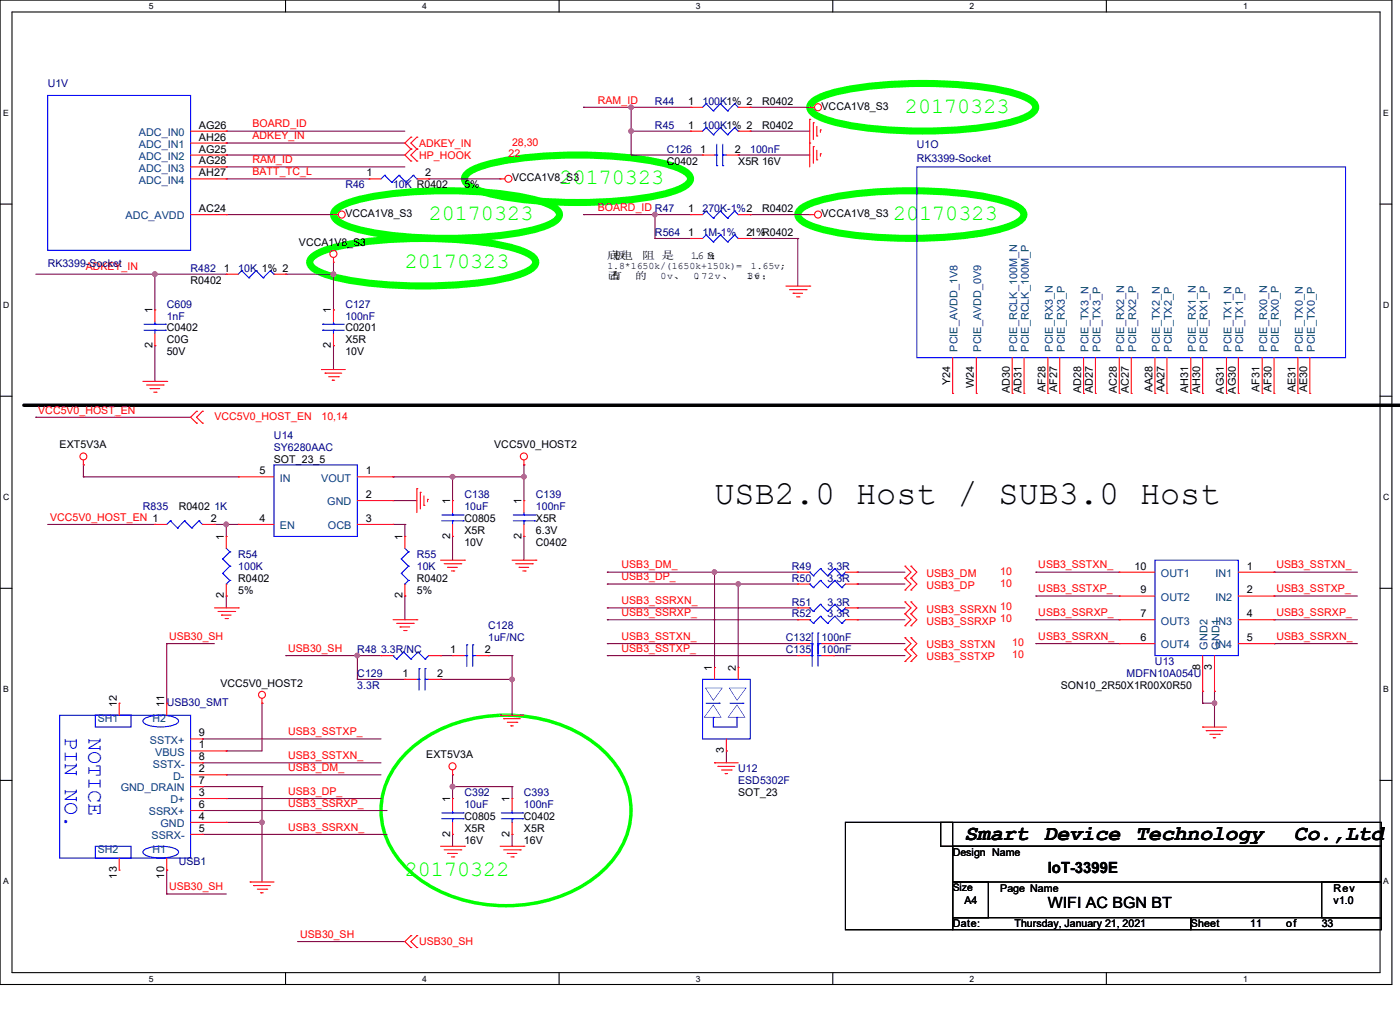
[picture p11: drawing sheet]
<svg xmlns="http://www.w3.org/2000/svg" width="445mm" height="322mm" viewBox="0 0 445 322" stroke-linecap="round" stroke-linejoin="round" font-family="sans-serif">
<defs><g id="words">
<text font-size="10.7" x="227.1" y="159.9">USB2.0 Host / SUB3.0 Host</text>
<g font-size="6.9" fill="#0f0">
<text x="287.6" y="35.9">20170323</text>
<text x="177.9" y="58.5">20170323</text>
<text x="136.3" y="69.9">20170323</text>
<text x="283.9" y="69.9">20170323</text>
<text x="128.7" y="85">20170323</text>
<text x="128.7" y="278">20170322</text>
</g>
<g font-size="6.9" fill="#00f">
<text x="20.6" y="233.9" transform="rotate(90 20.6 233.9)">PIN NO.</text>
<text x="28.2" y="234.3" transform="rotate(90 28.2 234.3)">NOTICE</text>
</g>
<g font-size="6.8">
<text x="306.6" y="266.9">Smart</text>
<text x="331.7" y="266.9">Device</text>
<text x="360.9" y="266.9">Technology</text>
<text x="411.3" y="266.9">Co.,Ltd</text>
</g>
<g font-size="4.9">
<text x="333.1" y="277.1">IoT-3399E</text>
<text x="333.1" y="288.3">WIFI AC BGN BT</text>
</g>
<g font-size="3.4" fill="#000080">
<text x="15.2" y="27.7">U1V</text>
<text x="208.2" y="33.4">R44</text>
<text x="223.3" y="33.4">100K1% 2</text>
<text x="208.2" y="40.9">R45</text>
<text x="223.3" y="40.9">100K1% 2</text>
<text x="291.4" y="47">U1O</text>
<text x="212" y="48.5">C126</text>
<text x="238.5" y="48.5">100nF</text>
<text x="291.4" y="51.5">RK3399-Socket</text>
<text x="109.8" y="59.9">R46</text>
<text x="124.9" y="59.9">10K R0402</text>
<text x="223.3" y="67.4">270K-1%2</text>
<text x="208.2" y="75">R564</text>
<text x="223.3" y="75">1M-1%</text>
<text x="15.2" y="84.8">RK3399-Socket</text>
<text x="60.6" y="86.3">R482</text>
<text x="75.7" y="86.3">10K 1% 2</text>
<text x="53" y="97.7">C609</text>
<text x="53" y="101.5">1nF</text>
<text x="109.8" y="97.7">C127</text>
<text x="109.8" y="101.5">100nF</text>
<text x="87.1" y="139.3">U14</text>
<text x="87.1" y="143.1">SY6280AAC</text>
<text x="147.6" y="158.2">C138</text>
<text x="170.3" y="158.2">C139</text>
<text x="45.4" y="162">R835</text>
<text x="68.2" y="162">1K</text>
<text x="147.6" y="162">10uF</text>
<text x="170.3" y="162">100nF</text>
<text x="75.7" y="177.2">R54</text>
<text x="132.5" y="177.2">R55</text>
<text x="75.7" y="180.9">100K</text>
<text x="132.5" y="180.9">10K</text>
<text x="251.7" y="180.9">R49</text>
<text x="251.7" y="184.7">R50</text>
<text x="263.1" y="180.9">3.3R</text>
<text x="263.1" y="184.7">3.3R</text>
<text x="251.7" y="196.1">R52</text>
<text x="251.7" y="192.3">R51</text>
<text x="263.1" y="196.1">3.3R</text>
<text x="263.1" y="192.3">3.3R</text>
<text x="155.2" y="199.9">C128</text>
<text x="155.2" y="203.7">1uF/NC</text>
<text x="249.8" y="203.7">C132</text>
<text x="261.2" y="203.7">100nF</text>
<text x="113.6" y="207.4">R48</text>
<text x="121.1" y="207.4">3.3R/NC</text>
<text x="249.8" y="207.4">C135</text>
<text x="261.2" y="207.4">100nF</text>
<text x="113.6" y="215">C129</text>
<text x="358.1" y="215">MDFN10A054U</text>
<text x="367.1" y="211.2">U13</text>
<text x="113.6" y="218.8">3.3R</text>
<text x="53" y="224.1">USB30_SMT</text>
<text x="234.7" y="245.3">U12</text>
<text x="234.7" y="249.1">ESD5302F</text>
<text x="147.6" y="252.9">C392</text>
<text x="147.6" y="256.6">10uF</text>
<text x="166.5" y="252.9">C393</text>
<text x="166.5" y="256.6">100nF</text>
<text x="56.8" y="274.8">USB1</text>
</g>
<g font-size="3.4" fill="#f00">
<text x="190" y="32.9">RAM_ID</text>
<text x="80.3" y="40.5">BOARD_ID</text>
<text x="80.3" y="44.2">ADKEY_IN</text>
<text x="133.2" y="46.6">ADKEY_IN</text>
<text x="162.8" y="46.2">28,30</text>
<text x="80.3" y="51.8">RAM_ID</text>
<text x="133.2" y="50.4">HP_HOOK</text>
<text x="161.6" y="50">22</text>
<text x="80.3" y="55.6">BATT_TC_L</text>
<text x="190" y="67">BOARD_ID R47</text>
<text x="27.3" y="85.9">ADKEY_IN</text>
<text x="12.2" y="131.3">VCC5V0_HOST_EN</text>
<text x="68.2" y="133.3">VCC5V0_HOST_EN</text>
<text x="102.2" y="133.3">10,14</text>
<text x="15.9" y="165.4">VCC5V0_HOST_EN 1</text>
<text x="197.6" y="184.3">USB3_DP_</text>
<text x="197.6" y="180.5">USB3_DM_</text>
<text x="294.5" y="183.2">USB3_DM</text>
<text x="317.9" y="182.5">10</text>
<text x="330" y="180.5">USB3_SSTXN_</text>
<text x="405.7" y="180.5">USB3_SSTXN_</text>
<text x="197.6" y="191.9">USB3_SSRXN_</text>
<text x="294.5" y="187">USB3_DP</text>
<text x="317.9" y="186.3">10</text>
<text x="330" y="188.1">USB3_SSTXP_</text>
<text x="405.7" y="188.1">USB3_SSTXP_</text>
<text x="197.6" y="195.6">USB3_SSRXP_</text>
<text x="294.5" y="194.6">USB3_SSRXN 10</text>
<text x="330" y="195.6">USB3_SSRXP_</text>
<text x="405.7" y="195.6">USB3_SSRXP_</text>
<text x="53.8" y="203.2">USB30_SH</text>
<text x="197.6" y="203.2">USB3_SSTXN_</text>
<text x="294.5" y="198.4">USB3_SSRXP 10</text>
<text x="330" y="203.2">USB3_SSRXN_</text>
<text x="405.7" y="203.2">USB3_SSRXN_</text>
<text x="91.6" y="207">USB30_SH</text>
<text x="197.6" y="207">USB3_SSTXP_</text>
<text x="294.5" y="205.9">USB3_SSTXN</text>
<text x="294.5" y="209.7">USB3_SSTXP</text>
<text x="321.7" y="205.2">10</text>
<text x="321.7" y="209">10</text>
<text x="91.6" y="233.5">USB3_SSTXP_</text>
<text x="91.6" y="241">USB3_SSTXN_</text>
<text x="91.6" y="244.9">USB3_DM_</text>
<text x="91.6" y="256.2">USB3_SSRXP_</text>
<text x="91.6" y="252.4">USB3_DP_</text>
<text x="91.6" y="263.8">USB3_SSRXN_</text>
<text x="53.8" y="282.7">USB30_SH</text>
<text x="95.4" y="297.8">USB30_SH</text>
<text x="133.2" y="300.2">USB30_SH</text>
</g>
<g font-size="3.4">
<text x="218.7" y="33.3">1</text>
<text x="242.2" y="33.4">R0402</text>
<text x="261.2" y="34.9">VCCA1V8_S3</text>
<text x="63.2" y="40.9">AG26</text>
<text x="218.7" y="40.9">1</text>
<text x="242.2" y="40.9">R0402</text>
<text x="63.2" y="44.6">AH26</text>
<text x="63.2" y="48.4">AG25</text>
<text x="63.2" y="52.2">AG28</text>
<text x="212" y="52.3">C0402</text>
<text x="222.6" y="48.4">1</text>
<text x="233.6" y="48.4">2</text>
<text x="234.7" y="52.3">X5R 16V</text>
<text x="63.2" y="56">AH27</text>
<text x="116.5" y="56">1</text>
<text x="135.2" y="56">2</text>
<text x="147.6" y="59.9">5%</text>
<text x="162.8" y="57.6">VCCA1V8_S3</text>
<text x="63.2" y="67.4">AC24</text>
<text x="109.8" y="68.9">VCCA1V8_S3</text>
<text x="218.7" y="67.4">1</text>
<text x="242.2" y="67.4">R0402</text>
<text x="261.2" y="68.9">VCCA1V8_S3</text>
<text x="218.7" y="74.9">1</text>
<text x="237.3" y="74.9">21%R0402</text>
<text x="95" y="78">VCCA1V8_S3</text>
<text x="193" y="82.2">底电</text>
<text x="195.2" y="82.2">板</text>
<text x="204.1" y="82.2">阻 是</text>
<text x="219.5" y="82.2">1.6 5；</text>
<text x="224.9" y="82.2">M</text>
<text x="71.2" y="86.3">1</text>
<text x="60.6" y="90.1">R0402</text>
<text x="48.4" y="99.5" transform="rotate(-90 48.4 99.5)">1</text>
<text x="105.2" y="99.5" transform="rotate(-90 105.2 99.5)">1</text>
<text x="53" y="105.2">C0402</text>
<text x="109.8" y="105.2">C0201</text>
<text x="48.4" y="110.6" transform="rotate(-90 48.4 110.6)">2</text>
<text x="53" y="109">C0G</text>
<text x="53" y="112.8">50V</text>
<text x="105.2" y="110.6" transform="rotate(-90 105.2 110.6)">2</text>
<text x="109.8" y="109">X5R</text>
<text x="109.8" y="112.8">10V</text>
<text x="302" y="122.3" transform="rotate(-90 302 122.3)">Y24</text>
<text x="309.5" y="123.3" transform="rotate(-90 309.5 123.3)">W24</text>
<text x="320.9" y="124.8" transform="rotate(-90 320.9 124.8)">AD30</text>
<text x="324.7" y="124.8" transform="rotate(-90 324.7 124.8)">AD31</text>
<text x="332.3" y="124.5" transform="rotate(-90 332.3 124.5)">AF28</text>
<text x="336" y="124.5" transform="rotate(-90 336 124.5)">AF27</text>
<text x="343.6" y="124.8" transform="rotate(-90 343.6 124.8)">AD28</text>
<text x="347.4" y="124.8" transform="rotate(-90 347.4 124.8)">AD27</text>
<text x="355" y="124.8" transform="rotate(-90 355 124.8)">AC28</text>
<text x="358.8" y="124.8" transform="rotate(-90 358.8 124.8)">AC27</text>
<text x="366.3" y="124.6" transform="rotate(-90 366.3 124.6)">AA28</text>
<text x="370.1" y="124.6" transform="rotate(-90 370.1 124.6)">AA27</text>
<text x="377.7" y="124.8" transform="rotate(-90 377.7 124.8)">AH31</text>
<text x="381.5" y="124.8" transform="rotate(-90 381.5 124.8)">AH30</text>
<text x="389" y="125" transform="rotate(-90 389 125)">AG31</text>
<text x="392.8" y="125" transform="rotate(-90 392.8 125)">AG30</text>
<text x="400.4" y="124.5" transform="rotate(-90 400.4 124.5)">AF31</text>
<text x="404.2" y="124.5" transform="rotate(-90 404.2 124.5)">AF30</text>
<text x="411.7" y="124.6" transform="rotate(-90 411.7 124.6)">AE31</text>
<text x="415.5" y="124.6" transform="rotate(-90 415.5 124.6)">AE30</text>
<text x="19" y="142.4">EXT5V3A</text>
<text x="157.1" y="142.4">VCC5V0_HOST2</text>
<text x="87.1" y="146.9">SOT_23_5</text>
<text x="82.5" y="150.6">5</text>
<text x="116.2" y="150.6">1</text>
<text x="116.2" y="158.2">2</text>
<text x="143" y="160.1" transform="rotate(-90 143 160.1)">1</text>
<text x="165.7" y="160.1" transform="rotate(-90 165.7 160.1)">1</text>
<text x="56.8" y="162">R0402</text>
<text x="67" y="165.7">2</text>
<text x="82.5" y="165.7">4</text>
<text x="116.2" y="165.7">3</text>
<text x="147.6" y="165.8">C0805</text>
<text x="170.3" y="165.8">X5R</text>
<text x="71.1" y="171.4" transform="rotate(-90 71.1 171.4)">1</text>
<text x="127.9" y="171.4" transform="rotate(-90 127.9 171.4)">1</text>
<text x="143" y="171.1" transform="rotate(-90 143 171.1)">2</text>
<text x="147.6" y="169.6">X5R</text>
<text x="147.6" y="173.4">10V</text>
<text x="165.7" y="171.1" transform="rotate(-90 165.7 171.1)">2</text>
<text x="170.3" y="173.4">C0402</text>
<text x="170.3" y="169.6">6.3V</text>
<text x="75.7" y="184.7">R0402</text>
<text x="132.5" y="184.7">R0402</text>
<text x="360.6" y="180.9">10</text>
<text x="396.3" y="180.9">1</text>
<text x="71.1" y="190" transform="rotate(-90 71.1 190)">2</text>
<text x="75.7" y="188.5">5%</text>
<text x="127.9" y="190" transform="rotate(-90 127.9 190)">2</text>
<text x="132.5" y="188.5">5%</text>
<text x="362.5" y="188.5">9</text>
<text x="396.3" y="188.5">2</text>
<text x="362.5" y="196">7</text>
<text x="396.3" y="196">4</text>
<text x="362.5" y="203.6">6</text>
<text x="396.3" y="203.6">5</text>
<text x="143" y="207.4">1</text>
<text x="154.1" y="207.4">2</text>
<text x="127.9" y="214.9">1</text>
<text x="138.9" y="214.9">2</text>
<text x="226.3" y="213.1" transform="rotate(-90 226.3 213.1)">1</text>
<text x="233.8" y="213.1" transform="rotate(-90 233.8 213.1)">2</text>
<text x="381.5" y="212.8" transform="rotate(-90 381.5 212.8)">8</text>
<text x="385.2" y="212.8" transform="rotate(-90 385.2 212.8)">3</text>
<text x="70.1" y="218.1">VCC5V0_HOST2</text>
<text x="337.2" y="218.8">SON10_2R50X1R00X0R50</text>
<text x="37.1" y="224.4" transform="rotate(-90 37.1 224.4)">12</text>
<text x="52.2" y="224.4" transform="rotate(-90 52.2 224.4)">11</text>
<text x="63.2" y="233.8">9</text>
<text x="63.2" y="237.7">1</text>
<text x="230.1" y="239.2" transform="rotate(-90 230.1 239.2)">3</text>
<text x="63.2" y="245.2">2</text>
<text x="63.2" y="241.4">8</text>
<text x="135.5" y="240.8">EXT5V3A</text>
<text x="63.2" y="249">7</text>
<text x="63.2" y="252.8">3</text>
<text x="63.2" y="256.6">6</text>
<text x="143" y="254.7" transform="rotate(-90 143 254.7)">1</text>
<text x="162" y="254.7" transform="rotate(-90 162 254.7)">1</text>
<text x="234.7" y="252.9">SOT_23</text>
<text x="63.2" y="260.3">4</text>
<text x="147.6" y="260.4">C0805</text>
<text x="166.5" y="260.4">C0402</text>
<text x="63.2" y="264.2">5</text>
<text x="143" y="265.7" transform="rotate(-90 143 265.7)">2</text>
<text x="147.6" y="264.2">X5R</text>
<text x="147.6" y="268">16V</text>
<text x="162" y="265.7" transform="rotate(-90 162 265.7)">2</text>
<text x="166.5" y="264.2">X5R</text>
<text x="166.5" y="268">16V</text>
<text x="302.8" y="271.8">Design Name</text>
<text x="37.1" y="279" transform="rotate(-90 37.1 279)">13</text>
<text x="52.2" y="279" transform="rotate(-90 52.2 279)">10</text>
<text x="306.6" y="286.9">A4</text>
<text x="317.9" y="283.1">Page Name</text>
<text x="423.9" y="286.9">v1.0</text>
<text x="423.9" y="283.1">Rev</text>
<text x="302.8" y="294.5">Date:</text>
<text x="322.5" y="294.5">Thursday, January 21, 2021</text>
<text x="378.5" y="294.5">Sheet</text>
<text x="397.4" y="294.5">11</text>
<text x="408.8" y="294.5">of</text>
<text x="420.1" y="294.5">33</text>
</g>
<g font-size="3.4" fill="#004080">
<text x="44.1" y="43.2">ADC_IN0</text>
<text x="44.1" y="46.9">ADC_IN1</text>
<text x="44.1" y="50.8">ADC_IN2</text>
<text x="44.1" y="54.5">ADC_IN3</text>
<text x="44.1" y="58.3">ADC_IN4</text>
<text x="39.9" y="69.7">ADC_AVDD</text>
<text x="304.4" y="111.7" transform="rotate(-90 304.4 111.7)">PCIE_AVDD_1V8</text>
<text x="311.9" y="111.7" transform="rotate(-90 311.9 111.7)">PCIE_AVDD_0V9</text>
<text x="323.3" y="111.7" transform="rotate(-90 323.3 111.7)">PCIE_RCLK_100M_N</text>
<text x="327.1" y="111.7" transform="rotate(-90 327.1 111.7)">PCIE_RCLK_100M_P</text>
<text x="334.6" y="111.7" transform="rotate(-90 334.6 111.7)">PCIE_RX3_N</text>
<text x="338.4" y="111.7" transform="rotate(-90 338.4 111.7)">PCIE_RX3_P</text>
<text x="346" y="111.7" transform="rotate(-90 346 111.7)">PCIE_TX3_N</text>
<text x="349.8" y="111.7" transform="rotate(-90 349.8 111.7)">PCIE_TX3_P</text>
<text x="357.3" y="111.7" transform="rotate(-90 357.3 111.7)">PCIE_RX2_N</text>
<text x="361.1" y="111.7" transform="rotate(-90 361.1 111.7)">PCIE_RX2_P</text>
<text x="368.7" y="111.7" transform="rotate(-90 368.7 111.7)">PCIE_TX2_N</text>
<text x="372.5" y="111.7" transform="rotate(-90 372.5 111.7)">PCIE_TX2_P</text>
<text x="380.1" y="111.7" transform="rotate(-90 380.1 111.7)">PCIE_RX1_N</text>
<text x="383.8" y="111.7" transform="rotate(-90 383.8 111.7)">PCIE_RX1_P</text>
<text x="391.4" y="111.7" transform="rotate(-90 391.4 111.7)">PCIE_TX1_N</text>
<text x="395.2" y="111.7" transform="rotate(-90 395.2 111.7)">PCIE_TX1_P</text>
<text x="402.8" y="111.7" transform="rotate(-90 402.8 111.7)">PCIE_RX0_N</text>
<text x="406.5" y="111.7" transform="rotate(-90 406.5 111.7)">PCIE_RX0_P</text>
<text x="414.1" y="111.7" transform="rotate(-90 414.1 111.7)">PCIE_TX0_N</text>
<text x="417.9" y="111.7" transform="rotate(-90 417.9 111.7)">PCIE_TX0_P</text>
<text x="89" y="153">IN</text>
<text x="102.1" y="153">VOUT</text>
<text x="104" y="160.5">GND</text>
<text x="89" y="168.1">EN</text>
<text x="104.2" y="168.1">OCB</text>
<text x="369" y="183.2">OUT1</text>
<text x="386.3" y="183.2">IN1</text>
<text x="369" y="190.8">OUT2</text>
<text x="386.3" y="190.8">IN2</text>
<text x="369" y="198.3">OUT3</text>
<text x="386.3" y="198.3">IN3</text>
<text x="369" y="205.9">OUT4</text>
<text x="383.8" y="206.3" transform="rotate(-90 383.8 206.3)">GND2</text>
<text x="386.3" y="205.9">IN4</text>
<text x="387.6" y="206.3" transform="rotate(-90 387.6 206.3)">GND1</text>
<text x="31.1" y="229.4">SH1</text>
<text x="48.5" y="229.4">H2</text>
<text x="47.7" y="236.2">SSTX+</text>
<text x="49.3" y="240">VBUS</text>
<text x="48.6" y="243.8">SSTX-</text>
<text x="38.4" y="251.3">GND_DRAIN</text>
<text x="55" y="247.6">D-</text>
<text x="54.1" y="255.1">D+</text>
<text x="47.3" y="258.9">SSRX+</text>
<text x="51" y="262.7">GND</text>
<text x="48.2" y="266.5">SSRX-</text>
<text x="31.1" y="271">SH2</text>
<text x="48.5" y="271">H1</text>
</g>
<text font-size="3.3" x="302.8" y="283">Size</text>
<g font-size="3.1">
<text x="193" y="88.5">已</text>
<text x="193" y="85.4">1.8*1650k/(1650k+150k)=</text>
<text x="193.5" y="88.5">占</text>
<text x="194.1" y="88.5">有</text>
<text x="201.8" y="88.5">的</text>
<text x="209.9" y="88.5">0v、</text>
<text x="220.5" y="88.5">0</text>
<text x="220.8" y="88.5">.72v、</text>
<text x="237.3" y="88.5">1</text>
<text x="237.6" y="88.5">.v ；</text>
<text x="237.6" y="88.5">36</text>
<text x="238.6" y="85.4">1.65v;</text>
</g>
<g font-size="2.7">
<text x="47.3" y="2.9">5</text>
<text x="134.2" y="2.9">4</text>
<text x="221.2" y="2.9">3</text>
<text x="308.2" y="2.9">2</text>
<text x="395.1" y="2.9">1</text>
<text x="1" y="36.7">E</text>
<text x="439.6" y="36.7">E</text>
<text x="1" y="97.7">D</text>
<text x="439.6" y="97.7">D</text>
<text x="1" y="158.7">C</text>
<text x="439.6" y="158.7">C</text>
<text x="1" y="219.7">B</text>
<text x="439.6" y="219.7">B</text>
<text x="1" y="280.8">A</text>
<text x="439.6" y="280.8">A</text>
<text x="47.3" y="311.7">5</text>
<text x="134.2" y="311.7">4</text>
<text x="221.2" y="311.7">3</text>
<text x="308.2" y="311.7">2</text>
<text x="395.1" y="311.7">1</text>
</g>
</g></defs>
<path d="M0 0h442.4v312.6h-442.4zM3.8 3.8h434.9v305.1h-434.9z" fill="none" stroke="#000" stroke-width=".34"/>
<g fill="#fff">
<path d="M47.3 .4h1.5v3.1h-1.5z"/>
<path d="M47.3 309.2h1.5v3.1h-1.5z"/>
</g>
<path d="M90.8 0v3.8M90.8 308.9v3.7" fill="none" stroke="#000" stroke-width=".34"/>
<g fill="#fff">
<path d="M134.2 .4h1.6v3.1h-1.6z"/>
<path d="M134.2 309.2h1.6v3.1h-1.6z"/>
</g>
<path d="M177.7 0v3.8M177.7 308.9v3.7" fill="none" stroke="#000" stroke-width=".34"/>
<g fill="#fff">
<path d="M221.2 .4h1.5v3.1h-1.5z"/>
<path d="M221.2 309.2h1.5v3.1h-1.5z"/>
</g>
<path d="M264.7 0v3.8M264.7 308.9v3.7" fill="none" stroke="#000" stroke-width=".34"/>
<g fill="#fff">
<path d="M308.2 .4h1.5v3.1h-1.5z"/>
<path d="M308.2 309.2h1.5v3.1h-1.5z"/>
</g>
<path d="M351.7 0v3.8M351.7 308.9v3.7" fill="none" stroke="#000" stroke-width=".34"/>
<g fill="#fff">
<path d="M395.1 .4h1.6v3.1h-1.6z"/>
<path d="M395.1 309.2h1.6v3.1h-1.6z"/>
<path d="M1 34.3h1.8v3h-1.8z"/>
<path d="M439.6 34.3h1.9v3h-1.9z"/>
<path d="M1 95.3h2v3h-2z"/>
<path d="M439.6 95.3h2v3h-2z"/>
</g>
<path d="M0 64.8h3.8M438.7 64.8h3.7" fill="none" stroke="#000" stroke-width=".34"/>
<g fill="#fff">
<path d="M1 156.3h2v3h-2z"/>
<path d="M439.6 156.3h2v3h-2z"/>
</g>
<path d="M0 125.8h3.8M438.7 125.8h3.7" fill="none" stroke="#000" stroke-width=".34"/>
<g fill="#fff">
<path d="M1 217.3h1.8v3h-1.8z"/>
<path d="M439.6 217.3h1.9v3h-1.9z"/>
</g>
<path d="M0 186.8h3.8M438.7 186.8h3.7" fill="none" stroke="#000" stroke-width=".34"/>
<g fill="#fff">
<path d="M1 278.3h1.8v3h-1.8z"/>
<path d="M439.6 278.3h1.9v3h-1.9z"/>
</g>
<path d="M0 247.8h3.8M438.7 247.8h3.7" fill="none" stroke="#000" stroke-width=".34"/>
<path d="M7.6 128.7h437.4" fill="none" stroke="#000" stroke-width="1.1"/>
<path d="M129.4 238.9a46.6 46.6 0 0 1 39.5-11.2 40 40 0 0 1 27.5 16.1 24.5 24.5 0 0 1-4.1 32 46.6 46.6 0 0 1-39.5 11.2 40 40 0 0 1-27.5-16.1 24.5 24.5 0 0 1 4.1-32z" fill="none" stroke="#0f0" stroke-width="1.1"/>
<path d="M258.4 32.2a27.6 27.6 0 0 1 11.5-3.9 145.4 145.4 0 0 1 50.7 .8l4.6 1.5a5.2 5.2 0 0 1 4 3.5 5.2 5.2 0 0 1-4 3.4 86.8 86.8 0 0 1-26.1 4 125.1 125.1 0 0 1-34.8-3l-2.9-1a5.2 5.2 0 0 1-4-3.4l.1-.7zM148.7 55a27.6 27.6 0 0 1 11.5-4 145.9 145.9 0 0 1 50.6 .9l4.7 1.4a5.2 5.2 0 0 1 4 3.5 5.2 5.2 0 0 1-4 3.4 87.1 87.1 0 0 1-26.1 4 125.6 125.6 0 0 1-34.8-3l-3-1a5.2 5.2 0 0 1-4-3.4l.1-.6zM107 66.3a27.6 27.6 0 0 1 11.5-3.9 145.4 145.4 0 0 1 50.7 .8l4.6 1.5a5.2 5.2 0 0 1 4 3.4 5.2 5.2 0 0 1-4 3.5 86.8 86.8 0 0 1-26.1 4 125.1 125.1 0 0 1-34.8-3l-2.9-1a5.2 5.2 0 0 1-4-3.5l.1-.6zM254.6 66.3a27.6 27.6 0 0 1 11.5-3.9 145.6 145.6 0 0 1 50.7 .8l4.6 1.5a5.2 5.2 0 0 1 4.1 3.4 5.2 5.2 0 0 1-4.1 3.5 86.9 86.9 0 0 1-26.1 4 125.3 125.3 0 0 1-34.8-3l-2.9-1a5.2 5.2 0 0 1-4-3.5l.1-.6zM99.5 81.5a27.6 27.6 0 0 1 11.5-4 145.9 145.9 0 0 1 50.7 .9l4.6 1.4a5.2 5.2 0 0 1 4 3.5 5.2 5.2 0 0 1-4 3.4 87.1 87.1 0 0 1-26.1 4 125.6 125.6 0 0 1-34.8-3l-3-1a5.2 5.2 0 0 1-4-3.4l.1-.6z" fill="none" stroke="#0f0" stroke-width="2.2"/>
<path d="M71.9 49.2h56.8" fill="none" stroke="#800040" stroke-width=".34"/>
<circle cx="71.9" cy="49.2" r=".17" fill="#800040"/>
<path d="M71.9 45.4h56.8" fill="none" stroke="#800040" stroke-width=".34"/>
<circle cx="71.9" cy="45.4" r=".17" fill="#800040"/>
<path d="M106 83.3v3.8" fill="none" stroke="#800040" stroke-width=".34"/>
<circle cx="106" cy="87.1" r=".17" fill="#800040"/>
<path d="M106 109.8v7.5" fill="none" stroke="#800040" stroke-width=".34"/>
<circle cx="106" cy="109.8" r=".17" fill="#800040"/>
<path d="M71.9 68.2h34.1" fill="none" stroke="#800040" stroke-width=".34"/>
<circle cx="71.9" cy="68.2" r=".17" fill="#800040"/>
<path d="M128.7 166.5v3.8" fill="none" stroke="#800040" stroke-width=".34"/>
<circle cx="128.7" cy="166.5" r=".17" fill="#800040"/>
<path d="M143.8 151.4v7.6" fill="none" stroke="#800040" stroke-width=".34"/>
<circle cx="143.8" cy="151.4" r=".17" fill="#800040"/>
<circle cx="143.8" cy="151.4" r=".73" fill="#f0f" stroke="#f0f" stroke-width=".34"/>
<path d="M143.8 170.3v7.6" fill="none" stroke="#800040" stroke-width=".34"/>
<circle cx="143.8" cy="170.3" r=".17" fill="#800040"/>
<path d="M124.9 151.4h18.9" fill="none" stroke="#800040" stroke-width=".34"/>
<circle cx="124.9" cy="151.4" r=".17" fill="#800040"/>
<path d="M166.5 147.6v3.8" fill="none" stroke="#800040" stroke-width=".34"/>
<circle cx="166.5" cy="147.6" r=".17" fill="#800040"/>
<path d="M15.2 166.5h34" fill="none" stroke="#800040" stroke-width=".34"/>
<circle cx="49.2" cy="166.5" r=".17" fill="#800040"/>
<path d="M26.5 151.4h49.2" fill="none" stroke="#800040" stroke-width=".34"/>
<circle cx="26.5" cy="151.4" r=".17" fill="#800040"/>
<path d="M26.5 147.6v3.8" fill="none" stroke="#800040" stroke-width=".34"/>
<circle cx="26.5" cy="147.6" r=".17" fill="#800040"/>
<path d="M124.9 159h7.6" fill="none" stroke="#800040" stroke-width=".34"/>
<circle cx="124.9" cy="159" r=".17" fill="#800040"/>
<path d="M71.9 189.3v3.7" fill="none" stroke="#800040" stroke-width=".34"/>
<circle cx="71.9" cy="189.3" r=".17" fill="#800040"/>
<path d="M124.9 166.5h3.8" fill="none" stroke="#800040" stroke-width=".34"/>
<circle cx="124.9" cy="166.5" r=".17" fill="#800040"/>
<path d="M185.5 68.2h22.7" fill="none" stroke="#800040" stroke-width=".34"/>
<circle cx="185.5" cy="68.2" r=".17" fill="#800040"/>
<path d="M238.5 68.2h18.9" fill="none" stroke="#800040" stroke-width=".34"/>
<circle cx="238.5" cy="68.2" r=".17" fill="#800040"/>
<path d="M185.5 34.1h15.1" fill="none" stroke="#800040" stroke-width=".34"/>
<circle cx="185.5" cy="34.1" r=".17" fill="#800040"/>
<circle cx="200.6" cy="34.1" r=".74" fill="#f0f" stroke="#f0f" stroke-width=".34"/>
<path d="M238.5 34.1h18.9" fill="none" stroke="#800040" stroke-width=".34"/>
<circle cx="238.5" cy="34.1" r=".17" fill="#800040"/>
<path d="M200.6 41.7h18.9" fill="none" stroke="#800040" stroke-width=".34"/>
<circle cx="200.6" cy="41.7" r=".17" fill="#800040"/>
<path d="M200.6 34.1v7.6" fill="none" stroke="#800040" stroke-width=".34"/>
<circle cx="200.6" cy="34.1" r=".17" fill="#800040"/>
<path d="M200.6 34.1h18.9" fill="none" stroke="#800040" stroke-width=".34"/>
<circle cx="200.6" cy="34.1" r=".17" fill="#800040"/>
<path d="M238.5 41.7h18.9" fill="none" stroke="#800040" stroke-width=".34"/>
<circle cx="238.5" cy="41.7" r=".17" fill="#800040"/>
<path d="M200.6 49.2h22.7" fill="none" stroke="#800040" stroke-width=".34"/>
<circle cx="200.6" cy="49.2" r=".17" fill="#800040"/>
<path d="M200.6 41.7v7.5" fill="none" stroke="#800040" stroke-width=".34"/>
<circle cx="200.6" cy="41.7" r=".17" fill="#800040"/>
<circle cx="200.6" cy="41.6" r=".74" fill="#f0f" stroke="#f0f" stroke-width=".34"/>
<path d="M234.7 49.2h22.7" fill="none" stroke="#800040" stroke-width=".34"/>
<circle cx="234.7" cy="49.2" r=".17" fill="#800040"/>
<path d="M71.9 41.7h56.8" fill="none" stroke="#800040" stroke-width=".34"/>
<circle cx="71.9" cy="41.7" r=".17" fill="#800040"/>
<path d="M71.9 53h56.8" fill="none" stroke="#800040" stroke-width=".34"/>
<circle cx="71.9" cy="53" r=".17" fill="#800040"/>
<path d="M193 193h60.6" fill="none" stroke="#800040" stroke-width=".34"/>
<circle cx="193" cy="193" r=".17" fill="#800040"/>
<path d="M193 196.8h60.6" fill="none" stroke="#800040" stroke-width=".34"/>
<circle cx="193" cy="196.8" r=".17" fill="#800040"/>
<path d="M193 204.4h60.6" fill="none" stroke="#800040" stroke-width=".34"/>
<circle cx="193" cy="204.4" r=".17" fill="#800040"/>
<path d="M193 208.2h60.6" fill="none" stroke="#800040" stroke-width=".34"/>
<circle cx="193" cy="208.2" r=".17" fill="#800040"/>
<path d="M227.1 181.7h26.5" fill="none" stroke="#800040" stroke-width=".34"/>
<circle cx="227.1" cy="181.7" r=".17" fill="#800040"/>
<path d="M234.7 185.5h18.9" fill="none" stroke="#800040" stroke-width=".34"/>
<circle cx="234.7" cy="185.5" r=".17" fill="#800040"/>
<path d="M272.5 181.7h15.2" fill="none" stroke="#800040" stroke-width=".34"/>
<circle cx="272.5" cy="181.7" r=".17" fill="#800040"/>
<path d="M272.5 185.5h15.2" fill="none" stroke="#800040" stroke-width=".34"/>
<circle cx="272.5" cy="185.5" r=".17" fill="#800040"/>
<path d="M230.9 238.5v3.7" fill="none" stroke="#800040" stroke-width=".34"/>
<circle cx="230.9" cy="238.5" r=".17" fill="#800040"/>
<path d="M234.7 185.5v26.5" fill="none" stroke="#800040" stroke-width=".34"/>
<circle cx="234.7" cy="185.5" r=".17" fill="#800040"/>
<path d="M193 185.5h41.7" fill="none" stroke="#800040" stroke-width=".34"/>
<circle cx="193" cy="185.5" r=".17" fill="#800040"/>
<circle cx="234.6" cy="185.4" r=".73" fill="#f0f" stroke="#f0f" stroke-width=".34"/>
<path d="M227.1 181.7v30.3" fill="none" stroke="#800040" stroke-width=".34"/>
<circle cx="227.1" cy="181.7" r=".17" fill="#800040"/>
<path d="M193 181.7h34.1" fill="none" stroke="#800040" stroke-width=".34"/>
<circle cx="193" cy="181.7" r=".17" fill="#800040"/>
<circle cx="227.1" cy="181.7" r=".73" fill="#f0f" stroke="#f0f" stroke-width=".34"/>
<path d="M143.8 151.4h22.7" fill="none" stroke="#800040" stroke-width=".34"/>
<circle cx="143.8" cy="151.4" r=".17" fill="#800040"/>
<circle cx="166.5" cy="151.4" r=".73" fill="#f0f" stroke="#f0f" stroke-width=".34"/>
<path d="M166.5 151.4v7.6" fill="none" stroke="#800040" stroke-width=".34"/>
<circle cx="166.5" cy="151.4" r=".17" fill="#800040"/>
<path d="M166.5 170.3v7.6" fill="none" stroke="#800040" stroke-width=".34"/>
<circle cx="166.5" cy="170.3" r=".17" fill="#800040"/>
<path d="M71.9 56.8h45.4" fill="none" stroke="#800040" stroke-width=".34"/>
<circle cx="71.9" cy="56.8" r=".17" fill="#800040"/>
<path d="M136.3 56.8h22.7" fill="none" stroke="#800040" stroke-width=".34"/>
<circle cx="136.3" cy="56.8" r=".17" fill="#800040"/>
<path d="M265 204.4h22.7" fill="none" stroke="#800040" stroke-width=".34"/>
<circle cx="265" cy="204.4" r=".17" fill="#800040"/>
<path d="M265 208.2h22.7" fill="none" stroke="#800040" stroke-width=".34"/>
<circle cx="265" cy="208.2" r=".17" fill="#800040"/>
<path d="M272.5 193h15.2" fill="none" stroke="#800040" stroke-width=".34"/>
<circle cx="272.5" cy="193" r=".17" fill="#800040"/>
<path d="M272.5 196.8h15.2" fill="none" stroke="#800040" stroke-width=".34"/>
<circle cx="272.5" cy="196.8" r=".17" fill="#800040"/>
<path d="M386 219.5v3.8" fill="none" stroke="#800040" stroke-width=".34"/>
<circle cx="386" cy="219.5" r=".17" fill="#800040"/>
<path d="M382.3 219.5v3.8" fill="none" stroke="#800040" stroke-width=".34"/>
<circle cx="382.3" cy="219.5" r=".17" fill="#800040"/>
<path d="M382.3 223.3h3.7" fill="none" stroke="#800040" stroke-width=".34"/>
<circle cx="382.3" cy="223.3" r=".17" fill="#800040"/>
<circle cx="386" cy="223.3" r=".73" fill="#f0f" stroke="#f0f" stroke-width=".34"/>
<path d="M386 223.3v7.6" fill="none" stroke="#800040" stroke-width=".34"/>
<circle cx="386" cy="223.3" r=".17" fill="#800040"/>
<path d="M329.3 181.7h26.5" fill="none" stroke="#800040" stroke-width=".34"/>
<circle cx="329.3" cy="181.7" r=".17" fill="#800040"/>
<path d="M329.3 189.3h26.5" fill="none" stroke="#800040" stroke-width=".34"/>
<circle cx="329.3" cy="189.3" r=".17" fill="#800040"/>
<path d="M329.3 196.8h26.5" fill="none" stroke="#800040" stroke-width=".34"/>
<circle cx="329.3" cy="196.8" r=".17" fill="#800040"/>
<path d="M329.3 204.4h26.5" fill="none" stroke="#800040" stroke-width=".34"/>
<circle cx="329.3" cy="204.4" r=".17" fill="#800040"/>
<path d="M405 181.7h26.5" fill="none" stroke="#800040" stroke-width=".34"/>
<circle cx="405" cy="181.7" r=".17" fill="#800040"/>
<path d="M405 189.3h26.5" fill="none" stroke="#800040" stroke-width=".34"/>
<circle cx="405" cy="189.3" r=".17" fill="#800040"/>
<path d="M405 196.8h26.5" fill="none" stroke="#800040" stroke-width=".34"/>
<circle cx="405" cy="196.8" r=".17" fill="#800040"/>
<path d="M405 204.4h26.5" fill="none" stroke="#800040" stroke-width=".34"/>
<circle cx="405" cy="204.4" r=".17" fill="#800040"/>
<path d="M64.3 234.7h56.8" fill="none" stroke="#800040" stroke-width=".34"/>
<circle cx="64.3" cy="234.7" r=".17" fill="#800040"/>
<path d="M64.3 242.2h56.8" fill="none" stroke="#800040" stroke-width=".34"/>
<circle cx="64.3" cy="242.2" r=".17" fill="#800040"/>
<path d="M64.3 249.8h19" fill="none" stroke="#800040" stroke-width=".34"/>
<circle cx="64.3" cy="249.8" r=".17" fill="#800040"/>
<path d="M64.3 257.4h58.7" fill="none" stroke="#800040" stroke-width=".34"/>
<circle cx="64.3" cy="257.4" r=".17" fill="#800040"/>
<path d="M64.3 265h58.7" fill="none" stroke="#800040" stroke-width=".34"/>
<circle cx="64.3" cy="265" r=".17" fill="#800040"/>
<path d="M71.9 238.5h11.4" fill="none" stroke="#800040" stroke-width=".34"/>
<circle cx="71.9" cy="238.5" r=".17" fill="#800040"/>
<path d="M71.9 246h49.2" fill="none" stroke="#800040" stroke-width=".34"/>
<circle cx="71.9" cy="246" r=".17" fill="#800040"/>
<path d="M71.9 253.6h49.2" fill="none" stroke="#800040" stroke-width=".34"/>
<circle cx="71.9" cy="253.6" r=".17" fill="#800040"/>
<path d="M71.9 261.2h11.4" fill="none" stroke="#800040" stroke-width=".34"/>
<circle cx="71.9" cy="261.2" r=".17" fill="#800040"/>
<path d="M83.3 249.8v11.4" fill="none" stroke="#800040" stroke-width=".34"/>
<circle cx="83.3" cy="249.8" r=".17" fill="#800040"/>
<path d="M83.3 261.2v18.9" fill="none" stroke="#800040" stroke-width=".34"/>
<circle cx="83.3" cy="261.2" r=".17" fill="#800040"/>
<circle cx="83.3" cy="261.1" r=".73" fill="#f0f" stroke="#f0f" stroke-width=".34"/>
<path d="M83.3 223.3v15.2" fill="none" stroke="#800040" stroke-width=".34"/>
<circle cx="83.3" cy="223.3" r=".17" fill="#800040"/>
<path d="M53 204.4v18.9" fill="none" stroke="#800040" stroke-width=".34"/>
<circle cx="53" cy="204.4" r=".17" fill="#800040"/>
<path d="M53 204.4h15.2" fill="none" stroke="#800040" stroke-width=".34"/>
<circle cx="53" cy="204.4" r=".17" fill="#800040"/>
<path d="M53 283.9h18.9" fill="none" stroke="#800040" stroke-width=".34"/>
<circle cx="53" cy="283.9" r=".17" fill="#800040"/>
<path d="M90.8 208.2h22.8" fill="none" stroke="#800040" stroke-width=".34"/>
<circle cx="90.8" cy="208.2" r=".17" fill="#800040"/>
<path d="M140 208.2h3.8" fill="none" stroke="#800040" stroke-width=".34"/>
<circle cx="140" cy="208.2" r=".17" fill="#800040"/>
<path d="M155.2 208.2h7.6" fill="none" stroke="#800040" stroke-width=".34"/>
<circle cx="155.2" cy="208.2" r=".17" fill="#800040"/>
<path d="M162.8 208.2v7.5" fill="none" stroke="#800040" stroke-width=".34"/>
<circle cx="162.8" cy="208.2" r=".17" fill="#800040"/>
<path d="M140 215.7h22.8" fill="none" stroke="#800040" stroke-width=".34"/>
<circle cx="140" cy="215.7" r=".17" fill="#800040"/>
<circle cx="162.8" cy="215.7" r=".73" fill="#f0f" stroke="#f0f" stroke-width=".34"/>
<path d="M162.8 215.7v11.4" fill="none" stroke="#800040" stroke-width=".34"/>
<circle cx="162.8" cy="215.7" r=".17" fill="#800040"/>
<path d="M113.6 208.2v7.5" fill="none" stroke="#800040" stroke-width=".34"/>
<circle cx="113.6" cy="208.2" r=".17" fill="#800040"/>
<path d="M113.6 208.2h7.5" fill="none" stroke="#800040" stroke-width=".34"/>
<circle cx="113.6" cy="208.2" r=".17" fill="#800040"/>
<circle cx="113.5" cy="208.2" r=".72" fill="#f0f" stroke="#f0f" stroke-width=".34"/>
<path d="M53 276.3v7.6" fill="none" stroke="#800040" stroke-width=".34"/>
<circle cx="53" cy="276.3" r=".17" fill="#800040"/>
<path d="M238.5 75.7h15.1" fill="none" stroke="#800040" stroke-width=".34"/>
<circle cx="238.5" cy="75.7" r=".17" fill="#800040"/>
<path d="M253.6 75.7v15.1" fill="none" stroke="#800040" stroke-width=".34"/>
<circle cx="253.6" cy="75.7" r=".17" fill="#800040"/>
<path d="M208.2 75.7h11.3" fill="none" stroke="#800040" stroke-width=".34"/>
<circle cx="208.2" cy="75.7" r=".17" fill="#800040"/>
<path d="M208.2 68.2v7.5" fill="none" stroke="#800040" stroke-width=".34"/>
<circle cx="208.2" cy="68.2" r=".17" fill="#800040"/>
<path d="M208.2 68.2h11.3" fill="none" stroke="#800040" stroke-width=".34"/>
<circle cx="208.2" cy="68.2" r=".17" fill="#800040"/>
<circle cx="208.1" cy="68.1" r=".73" fill="#f0f" stroke="#f0f" stroke-width=".34"/>
<path d="M11.4 132.5h49.2" fill="none" stroke="#800040" stroke-width=".34"/>
<circle cx="11.4" cy="132.5" r=".17" fill="#800040"/>
<path d="M143.8 246v3.8" fill="none" stroke="#800040" stroke-width=".34"/>
<circle cx="143.8" cy="246" r=".17" fill="#800040"/>
<path d="M143.8 249.8v3.8" fill="none" stroke="#800040" stroke-width=".34"/>
<circle cx="143.8" cy="249.8" r=".17" fill="#800040"/>
<path d="M143.8 265v3.7" fill="none" stroke="#800040" stroke-width=".34"/>
<circle cx="143.8" cy="265" r=".17" fill="#800040"/>
<path d="M143.8 249.8h19" fill="none" stroke="#800040" stroke-width=".34"/>
<circle cx="143.8" cy="249.8" r=".17" fill="#800040"/>
<circle cx="143.8" cy="249.8" r=".74" fill="#f0f" stroke="#f0f" stroke-width=".34"/>
<path d="M162.8 265v3.7" fill="none" stroke="#800040" stroke-width=".34"/>
<circle cx="162.8" cy="265" r=".17" fill="#800040"/>
<path d="M162.8 249.8v3.8" fill="none" stroke="#800040" stroke-width=".34"/>
<circle cx="162.8" cy="249.8" r=".17" fill="#800040"/>
<path d="M128.7 189.3v7.5" fill="none" stroke="#800040" stroke-width=".34"/>
<circle cx="128.7" cy="189.3" r=".17" fill="#800040"/>
<path d="M68.2 166.5h3.7" fill="none" stroke="#800040" stroke-width=".34"/>
<circle cx="71.9" cy="166.5" r=".17" fill="#800040"/>
<circle cx="71.9" cy="166.5" r=".74" fill="#f0f" stroke="#f0f" stroke-width=".34"/>
<path d="M113.6 215.7h15.1" fill="none" stroke="#800040" stroke-width=".34"/>
<circle cx="113.6" cy="215.7" r=".17" fill="#800040"/>
<path d="M90.8 87.1h15.2" fill="none" stroke="#800040" stroke-width=".34"/>
<circle cx="90.8" cy="87.1" r=".17" fill="#800040"/>
<circle cx="106" cy="87.1" r=".74" fill="#f0f" stroke="#f0f" stroke-width=".34"/>
<path d="M49.2 87.1h22.7" fill="none" stroke="#800040" stroke-width=".34"/>
<circle cx="49.2" cy="87.1" r=".17" fill="#800040"/>
<circle cx="49.2" cy="87.1" r=".74" fill="#f0f" stroke="#f0f" stroke-width=".34"/>
<path d="M49.2 109.8v11.3" fill="none" stroke="#800040" stroke-width=".34"/>
<circle cx="49.2" cy="109.8" r=".17" fill="#800040"/>
<path d="M49.2 87.1v11.3" fill="none" stroke="#800040" stroke-width=".34"/>
<circle cx="49.2" cy="87.1" r=".17" fill="#800040"/>
<path d="M11.4 87.1h37.8" fill="none" stroke="#800040" stroke-width=".34"/>
<circle cx="49.2" cy="87.1" r=".17" fill="#800040"/>
<path d="M106 87.1v11.3" fill="none" stroke="#800040" stroke-width=".34"/>
<circle cx="106" cy="98.4" r=".17" fill="#800040"/>
<path d="M94.7 299h34" fill="none" stroke="#800040" stroke-width=".34"/>
<circle cx="94.7" cy="299" r=".17" fill="#800040"/>
<path d="M71.9 166.5v3.8" fill="none" stroke="#800040" stroke-width=".34"/>
<circle cx="71.9" cy="166.5" r=".17" fill="#800040"/>
<path d="M71.9 166.5h3.8" fill="none" stroke="#800040" stroke-width=".34"/>
<circle cx="75.7" cy="166.5" r=".17" fill="#800040"/>
<path d="M102.2 117.3h7.6" fill="none" stroke="#f00" stroke-width=".34"/>
<circle cx="102.2" cy="117.3" r=".17" fill="#f00"/>
<path d="M103.3 118.5h5.3" fill="none" stroke="#f00" stroke-width=".34"/>
<circle cx="103.3" cy="118.5" r=".17" fill="#f00"/>
<path d="M104.5 119.6h3" fill="none" stroke="#f00" stroke-width=".34"/>
<circle cx="107.5" cy="119.6" r=".17" fill="#f00"/>
<path d="M105.6 120.7h.8" fill="none" stroke="#f00" stroke-width=".34"/>
<circle cx="105.6" cy="120.7" r=".17" fill="#f00"/>
<path d="M166.5 146.1v1.5" fill="none" stroke="#f00" stroke-width=".34"/>
<circle cx="166.5" cy="147.6" r=".17" fill="#f00"/>
<g fill="none" stroke="#f00" stroke-width=".34">
<path d="M140 177.9h7.6"/>
<circle cx="166.5" cy="145" r="1.11"/>
</g>
<circle cx="147.6" cy="177.9" r=".17" fill="#f00"/>
<path d="M141.2 179h5.3" fill="none" stroke="#f00" stroke-width=".34"/>
<circle cx="146.5" cy="179" r=".17" fill="#f00"/>
<path d="M142.3 180.2h3.1" fill="none" stroke="#f00" stroke-width=".34"/>
<circle cx="142.3" cy="180.2" r=".17" fill="#f00"/>
<path d="M143.5 181.3h.7" fill="none" stroke="#f00" stroke-width=".34"/>
<circle cx="144.2" cy="181.3" r=".17" fill="#f00"/>
<path d="M132.5 155.2v7.6" fill="none" stroke="#f00" stroke-width=".34"/>
<circle cx="132.5" cy="155.2" r=".17" fill="#f00"/>
<path d="M133.6 156.3v5.3" fill="none" stroke="#f00" stroke-width=".34"/>
<circle cx="133.6" cy="156.3" r=".17" fill="#f00"/>
<path d="M134.7 157.5v3" fill="none" stroke="#f00" stroke-width=".34"/>
<circle cx="134.7" cy="160.5" r=".17" fill="#f00"/>
<path d="M135.9 158.6v.7" fill="none" stroke="#f00" stroke-width=".34"/>
<circle cx="135.9" cy="158.6" r=".17" fill="#f00"/>
<path d="M68.2 193h7.5" fill="none" stroke="#f00" stroke-width=".34"/>
<circle cx="75.7" cy="193" r=".17" fill="#f00"/>
<path d="M69.3 194.2h5.3" fill="none" stroke="#f00" stroke-width=".34"/>
<circle cx="74.6" cy="194.2" r=".17" fill="#f00"/>
<path d="M70.4 195.3h3" fill="none" stroke="#f00" stroke-width=".34"/>
<circle cx="70.4" cy="195.3" r=".17" fill="#f00"/>
<path d="M71.5 196.4h.8" fill="none" stroke="#f00" stroke-width=".34"/>
<circle cx="72.3" cy="196.4" r=".17" fill="#f00"/>
<path d="M124.9 196.8h7.6" fill="none" stroke="#f00" stroke-width=".34"/>
<circle cx="132.5" cy="196.8" r=".17" fill="#f00"/>
<path d="M126.1 198h5.3" fill="none" stroke="#f00" stroke-width=".34"/>
<circle cx="131.4" cy="198" r=".17" fill="#f00"/>
<path d="M127.2 199.1h3" fill="none" stroke="#f00" stroke-width=".34"/>
<circle cx="127.2" cy="199.1" r=".17" fill="#f00"/>
<path d="M128.3 200.2h.8" fill="none" stroke="#f00" stroke-width=".34"/>
<circle cx="129.1" cy="200.2" r=".17" fill="#f00"/>
<path d="M257.4 37.9v7.5" fill="none" stroke="#f00" stroke-width=".34"/>
<circle cx="257.4" cy="37.9" r=".17" fill="#f00"/>
<path d="M258.5 39v5.3" fill="none" stroke="#f00" stroke-width=".34"/>
<circle cx="258.5" cy="39" r=".17" fill="#f00"/>
<path d="M259.6 40.1v3.1" fill="none" stroke="#f00" stroke-width=".34"/>
<circle cx="259.6" cy="43.2" r=".17" fill="#f00"/>
<path d="M260.8 41.3v.7" fill="none" stroke="#f00" stroke-width=".34"/>
<circle cx="260.8" cy="41.3" r=".17" fill="#f00"/>
<path d="M257.4 45.4v7.6" fill="none" stroke="#f00" stroke-width=".34"/>
<circle cx="257.4" cy="45.4" r=".17" fill="#f00"/>
<path d="M258.5 46.6v5.3" fill="none" stroke="#f00" stroke-width=".34"/>
<circle cx="258.5" cy="46.6" r=".17" fill="#f00"/>
<path d="M259.6 47.7v3.1" fill="none" stroke="#f00" stroke-width=".34"/>
<circle cx="259.6" cy="50.8" r=".17" fill="#f00"/>
<path d="M260.8 48.9v.7" fill="none" stroke="#f00" stroke-width=".34"/>
<circle cx="260.8" cy="48.9" r=".17" fill="#f00"/>
<path d="M227.1 242.2h7.6" fill="none" stroke="#f00" stroke-width=".34"/>
<circle cx="227.1" cy="242.2" r=".17" fill="#f00"/>
<path d="M228.2 243.4h5.4" fill="none" stroke="#f00" stroke-width=".34"/>
<circle cx="228.2" cy="243.4" r=".17" fill="#f00"/>
<path d="M229.4 244.5h3" fill="none" stroke="#f00" stroke-width=".34"/>
<circle cx="232.4" cy="244.5" r=".17" fill="#f00"/>
<path d="M230.5 245.7h.8" fill="none" stroke="#f00" stroke-width=".34"/>
<circle cx="230.5" cy="245.7" r=".17" fill="#f00"/>
<path d="M162.8 177.9h7.5" fill="none" stroke="#f00" stroke-width=".34"/>
<circle cx="170.3" cy="177.9" r=".17" fill="#f00"/>
<path d="M163.9 179h5.3" fill="none" stroke="#f00" stroke-width=".34"/>
<circle cx="169.2" cy="179" r=".17" fill="#f00"/>
<path d="M165 180.2h3.1" fill="none" stroke="#f00" stroke-width=".34"/>
<circle cx="165" cy="180.2" r=".17" fill="#f00"/>
<path d="M166.2 181.3h.7" fill="none" stroke="#f00" stroke-width=".34"/>
<circle cx="166.9" cy="181.3" r=".17" fill="#f00"/>
<path d="M382.3 230.9h7.5" fill="none" stroke="#f00" stroke-width=".34"/>
<circle cx="382.3" cy="230.9" r=".17" fill="#f00"/>
<path d="M383.4 232h5.3" fill="none" stroke="#f00" stroke-width=".34"/>
<circle cx="383.4" cy="232" r=".17" fill="#f00"/>
<path d="M384.6 233.2h3" fill="none" stroke="#f00" stroke-width=".34"/>
<circle cx="387.6" cy="233.2" r=".17" fill="#f00"/>
<path d="M385.7 234.3h.7" fill="none" stroke="#f00" stroke-width=".34"/>
<circle cx="385.7" cy="234.3" r=".17" fill="#f00"/>
<path d="M83.3 221.8v1.5" fill="none" stroke="#f00" stroke-width=".34"/>
<circle cx="83.3" cy="223.3" r=".17" fill="#f00"/>
<g fill="none" stroke="#f00" stroke-width=".34">
<path d="M79.5 280.1h7.6"/>
<circle cx="83.3" cy="220.6" r="1.1"/>
</g>
<circle cx="79.5" cy="280.1" r=".17" fill="#f00"/>
<path d="M80.6 281.2h5.3" fill="none" stroke="#f00" stroke-width=".34"/>
<circle cx="80.6" cy="281.2" r=".17" fill="#f00"/>
<path d="M81.8 282.4h3" fill="none" stroke="#f00" stroke-width=".34"/>
<circle cx="84.8" cy="282.4" r=".17" fill="#f00"/>
<path d="M82.9 283.5h.8" fill="none" stroke="#f00" stroke-width=".34"/>
<circle cx="82.9" cy="283.5" r=".17" fill="#f00"/>
<path d="M159 227.1h7.5" fill="none" stroke="#f00" stroke-width=".34"/>
<circle cx="159" cy="227.1" r=".17" fill="#f00"/>
<path d="M160.1 228.2h5.3" fill="none" stroke="#f00" stroke-width=".34"/>
<circle cx="160.1" cy="228.2" r=".17" fill="#f00"/>
<path d="M161.2 229.4h3.1" fill="none" stroke="#f00" stroke-width=".34"/>
<circle cx="164.3" cy="229.4" r=".17" fill="#f00"/>
<path d="M162.4 230.5h.8" fill="none" stroke="#f00" stroke-width=".34"/>
<circle cx="162.4" cy="230.5" r=".17" fill="#f00"/>
<path d="M26.5 146.1v1.5" fill="none" stroke="#f00" stroke-width=".34"/>
<circle cx="26.5" cy="147.6" r=".17" fill="#f00"/>
<g fill="none" stroke="#f00" stroke-width=".34">
<path d="M249.8 90.8h7.6"/>
<circle cx="26.5" cy="144.9" r="1.1"/>
</g>
<circle cx="257.4" cy="90.8" r=".17" fill="#f00"/>
<path d="M251 92h5.2" fill="none" stroke="#f00" stroke-width=".34"/>
<circle cx="256.2" cy="92" r=".17" fill="#f00"/>
<path d="M252.1 93.1h3" fill="none" stroke="#f00" stroke-width=".34"/>
<circle cx="252.1" cy="93.1" r=".17" fill="#f00"/>
<path d="M253.2 94.3h.8" fill="none" stroke="#f00" stroke-width=".34"/>
<circle cx="254" cy="94.3" r=".17" fill="#f00"/>
<path d="M140 268.7h7.6" fill="none" stroke="#f00" stroke-width=".34"/>
<circle cx="147.6" cy="268.7" r=".17" fill="#f00"/>
<path d="M141.2 269.9h5.3" fill="none" stroke="#f00" stroke-width=".34"/>
<circle cx="146.5" cy="269.9" r=".17" fill="#f00"/>
<path d="M142.3 271h3.1" fill="none" stroke="#f00" stroke-width=".34"/>
<circle cx="142.3" cy="271" r=".17" fill="#f00"/>
<path d="M143.5 272.1h.7" fill="none" stroke="#f00" stroke-width=".34"/>
<circle cx="144.2" cy="272.1" r=".17" fill="#f00"/>
<path d="M143.8 244.5v1.5" fill="none" stroke="#f00" stroke-width=".34"/>
<circle cx="143.8" cy="246" r=".17" fill="#f00"/>
<g fill="none" stroke="#f00" stroke-width=".34">
<path d="M159 268.7h7.5"/>
<circle cx="143.8" cy="243.4" r="1.12"/>
</g>
<circle cx="166.5" cy="268.7" r=".17" fill="#f00"/>
<path d="M160.1 269.9h5.3" fill="none" stroke="#f00" stroke-width=".34"/>
<circle cx="165.4" cy="269.9" r=".17" fill="#f00"/>
<path d="M161.2 271h3.1" fill="none" stroke="#f00" stroke-width=".34"/>
<circle cx="161.2" cy="271" r=".17" fill="#f00"/>
<path d="M162.4 272.1h.8" fill="none" stroke="#f00" stroke-width=".34"/>
<circle cx="163.2" cy="272.1" r=".17" fill="#f00"/>
<path d="M159 56.8h1.5" fill="none" stroke="#f00" stroke-width=".34"/>
<circle cx="159" cy="56.8" r=".17" fill="#f00"/>
<g fill="none" stroke="#f00" stroke-width=".34">
<path d="M106 68.2h1.5"/>
<circle cx="161.6" cy="56.8" r="1.11"/>
</g>
<circle cx="106" cy="68.2" r=".17" fill="#f00"/>
<g fill="none" stroke="#f00" stroke-width=".34">
<path d="M106 81.8v1.5"/>
<circle cx="108.6" cy="68.1" r="1.11"/>
</g>
<circle cx="106" cy="83.3" r=".17" fill="#f00"/>
<g fill="none" stroke="#f00" stroke-width=".34">
<path d="M257.4 34.1h1.5"/>
<circle cx="106" cy="80.6" r="1.12"/>
</g>
<circle cx="257.4" cy="34.1" r=".17" fill="#f00"/>
<g fill="none" stroke="#f00" stroke-width=".34">
<path d="M257.4 68.2h1.5"/>
<circle cx="260" cy="34.1" r="1.11"/>
</g>
<circle cx="257.4" cy="68.2" r=".17" fill="#f00"/>
<g fill="none" stroke="#f00" stroke-width=".34">
<path d="M45.4 121.1h7.6"/>
<circle cx="260" cy="68.1" r="1.11"/>
</g>
<circle cx="53" cy="121.1" r=".17" fill="#f00"/>
<path d="M46.6 122.3h5.3" fill="none" stroke="#f00" stroke-width=".34"/>
<circle cx="51.9" cy="122.3" r=".17" fill="#f00"/>
<path d="M47.7 123.4h3.1" fill="none" stroke="#f00" stroke-width=".34"/>
<circle cx="47.7" cy="123.4" r=".17" fill="#f00"/>
<path d="M48.9 124.5h.7" fill="none" stroke="#f00" stroke-width=".34"/>
<circle cx="49.6" cy="124.5" r=".17" fill="#f00"/>
<path d="M130.6 47.3l-1.9 1.9" fill="none" stroke="#f00" stroke-width=".34"/>
<circle cx="130.6" cy="47.3" r=".17" fill="#f00"/>
<path d="M128.7 49.2l1.9 1.9" fill="none" stroke="#f00" stroke-width=".34"/>
<circle cx="130.6" cy="51.1" r=".17" fill="#f00"/>
<path d="M130.6 49.2l1.9 1.9" fill="none" stroke="#f00" stroke-width=".34"/>
<circle cx="132.5" cy="51.1" r=".17" fill="#f00"/>
<path d="M132.5 47.3l-1.9 1.9" fill="none" stroke="#f00" stroke-width=".34"/>
<circle cx="132.5" cy="47.3" r=".17" fill="#f00"/>
<path d="M130.6 43.6l-1.9 1.8" fill="none" stroke="#f00" stroke-width=".34"/>
<circle cx="130.6" cy="43.6" r=".17" fill="#f00"/>
<path d="M128.7 45.4l1.9 1.9" fill="none" stroke="#f00" stroke-width=".34"/>
<circle cx="130.6" cy="47.3" r=".17" fill="#f00"/>
<path d="M130.6 45.4l1.9 1.9" fill="none" stroke="#f00" stroke-width=".34"/>
<circle cx="132.5" cy="47.3" r=".17" fill="#f00"/>
<path d="M132.5 43.6l-1.9 1.8" fill="none" stroke="#f00" stroke-width=".34"/>
<circle cx="132.5" cy="43.6" r=".17" fill="#f00"/>
<path d="M289.6 179.8l1.8 1.9" fill="none" stroke="#f00" stroke-width=".34"/>
<circle cx="289.6" cy="179.8" r=".17" fill="#f00"/>
<path d="M291.4 181.7l-1.8 1.9" fill="none" stroke="#f00" stroke-width=".34"/>
<circle cx="289.6" cy="183.6" r=".17" fill="#f00"/>
<path d="M287.7 179.8l1.9 1.9" fill="none" stroke="#f00" stroke-width=".34"/>
<circle cx="287.7" cy="179.8" r=".17" fill="#f00"/>
<path d="M289.6 181.7l-1.9 1.9" fill="none" stroke="#f00" stroke-width=".34"/>
<circle cx="287.7" cy="183.6" r=".17" fill="#f00"/>
<path d="M289.6 183.6l1.8 1.9" fill="none" stroke="#f00" stroke-width=".34"/>
<circle cx="289.6" cy="183.6" r=".17" fill="#f00"/>
<path d="M291.4 185.5l-1.8 1.9" fill="none" stroke="#f00" stroke-width=".34"/>
<circle cx="289.6" cy="187.4" r=".17" fill="#f00"/>
<path d="M287.7 183.6l1.9 1.9" fill="none" stroke="#f00" stroke-width=".34"/>
<circle cx="287.7" cy="183.6" r=".17" fill="#f00"/>
<path d="M289.6 185.5l-1.9 1.9" fill="none" stroke="#f00" stroke-width=".34"/>
<circle cx="287.7" cy="187.4" r=".17" fill="#f00"/>
<path d="M289.6 202.5l1.8 1.9" fill="none" stroke="#f00" stroke-width=".34"/>
<circle cx="289.6" cy="202.5" r=".17" fill="#f00"/>
<path d="M291.4 204.4l-1.8 1.9" fill="none" stroke="#f00" stroke-width=".34"/>
<circle cx="289.6" cy="206.3" r=".17" fill="#f00"/>
<path d="M287.7 202.5l1.9 1.9" fill="none" stroke="#f00" stroke-width=".34"/>
<circle cx="287.7" cy="202.5" r=".17" fill="#f00"/>
<path d="M289.6 204.4l-1.9 1.9" fill="none" stroke="#f00" stroke-width=".34"/>
<circle cx="287.7" cy="206.3" r=".17" fill="#f00"/>
<path d="M289.6 206.3l1.8 1.9" fill="none" stroke="#f00" stroke-width=".34"/>
<circle cx="289.6" cy="206.3" r=".17" fill="#f00"/>
<path d="M291.4 208.2l-1.8 1.9" fill="none" stroke="#f00" stroke-width=".34"/>
<circle cx="289.6" cy="210.1" r=".17" fill="#f00"/>
<path d="M287.7 206.3l1.9 1.9" fill="none" stroke="#f00" stroke-width=".34"/>
<circle cx="287.7" cy="206.3" r=".17" fill="#f00"/>
<path d="M289.6 208.2l-1.9 1.9" fill="none" stroke="#f00" stroke-width=".34"/>
<circle cx="287.7" cy="210.1" r=".17" fill="#f00"/>
<path d="M289.6 191.1l1.8 1.9" fill="none" stroke="#f00" stroke-width=".34"/>
<circle cx="289.6" cy="191.1" r=".17" fill="#f00"/>
<path d="M291.4 193l-1.8 1.9" fill="none" stroke="#f00" stroke-width=".34"/>
<circle cx="289.6" cy="194.9" r=".17" fill="#f00"/>
<path d="M287.7 191.1l1.9 1.9" fill="none" stroke="#f00" stroke-width=".34"/>
<circle cx="287.7" cy="191.1" r=".17" fill="#f00"/>
<path d="M289.6 193l-1.9 1.9" fill="none" stroke="#f00" stroke-width=".34"/>
<circle cx="287.7" cy="194.9" r=".17" fill="#f00"/>
<path d="M289.6 194.9l1.8 1.9" fill="none" stroke="#f00" stroke-width=".34"/>
<circle cx="289.6" cy="194.9" r=".17" fill="#f00"/>
<path d="M291.4 196.8l-1.8 1.9" fill="none" stroke="#f00" stroke-width=".34"/>
<circle cx="289.6" cy="198.7" r=".17" fill="#f00"/>
<path d="M287.7 194.9l1.9 1.9" fill="none" stroke="#f00" stroke-width=".34"/>
<circle cx="287.7" cy="194.9" r=".17" fill="#f00"/>
<path d="M289.6 196.8l-1.9 1.9" fill="none" stroke="#f00" stroke-width=".34"/>
<circle cx="287.7" cy="198.7" r=".17" fill="#f00"/>
<path d="M62.5 130.6l-1.9 1.9" fill="none" stroke="#f00" stroke-width=".34"/>
<circle cx="62.5" cy="130.6" r=".17" fill="#f00"/>
<path d="M60.6 132.5l1.9 1.9" fill="none" stroke="#f00" stroke-width=".34"/>
<circle cx="62.5" cy="134.4" r=".17" fill="#f00"/>
<path d="M62.5 132.5l1.8 1.9" fill="none" stroke="#f00" stroke-width=".34"/>
<circle cx="64.3" cy="134.4" r=".17" fill="#f00"/>
<path d="M64.3 130.6l-1.8 1.9" fill="none" stroke="#f00" stroke-width=".34"/>
<circle cx="64.3" cy="130.6" r=".17" fill="#f00"/>
<path d="M130.6 297.1l-1.9 1.9" fill="none" stroke="#f00" stroke-width=".34"/>
<circle cx="130.6" cy="297.1" r=".17" fill="#f00"/>
<path d="M128.7 299l1.9 1.9" fill="none" stroke="#f00" stroke-width=".34"/>
<circle cx="130.6" cy="300.9" r=".17" fill="#f00"/>
<path d="M130.6 299l1.9 1.9" fill="none" stroke="#f00" stroke-width=".34"/>
<circle cx="132.5" cy="300.9" r=".17" fill="#f00"/>
<path d="M132.5 297.1l-1.9 1.9" fill="none" stroke="#f00" stroke-width=".34"/>
<circle cx="132.5" cy="297.1" r=".17" fill="#f00"/>
<path d="M268.7 261.2h34.1v34h-34.1zM299 261.2h140v7.5h-140zM302.8 268.7h136.2v11.4h-136.2zM302.8 280.1h11.4v11.3h-11.4zM302.8 291.4h75.7v3.8h-75.7zM378.5 291.4h60.5v3.8h-60.5zM420.1 280.1h18.9v11.3h-18.9z" fill="none" stroke="#000" stroke-width=".34"/>
<path d="M132.5 215.7h.7" fill="none" stroke="#00f" stroke-width=".34"/>
<circle cx="133.2" cy="215.7" r=".17" fill="#00f"/>
<path d="M135.1 212.3v6.9" fill="none" stroke="#00f" stroke-width=".34"/>
<circle cx="135.1" cy="212.3" r=".17" fill="#00f"/>
<path d="M133.2 212.3v6.9" fill="none" stroke="#00f" stroke-width=".34"/>
<circle cx="133.2" cy="212.3" r=".17" fill="#00f"/>
<path d="M135.1 215.7h1.2" fill="none" stroke="#00f" stroke-width=".34"/>
<circle cx="135.1" cy="215.7" r=".17" fill="#00f"/>
<path d="M128.7 215.7h3.8" fill="none" stroke="#f00" stroke-width=".34"/>
<circle cx="128.7" cy="215.7" r=".17" fill="#f00"/>
<path d="M136.3 215.7h3.7" fill="none" stroke="#f00" stroke-width=".34"/>
<circle cx="140" cy="215.7" r=".17" fill="#f00"/>
<path d="M166.5 162.8v.7" fill="none" stroke="#00f" stroke-width=".34"/>
<circle cx="166.5" cy="163.5" r=".17" fill="#00f"/>
<path d="M163.2 165.4h6.8" fill="none" stroke="#00f" stroke-width=".34"/>
<circle cx="170" cy="165.4" r=".17" fill="#00f"/>
<path d="M163.2 163.5h6.8" fill="none" stroke="#00f" stroke-width=".34"/>
<circle cx="170" cy="163.5" r=".17" fill="#00f"/>
<path d="M166.5 165.4v1.1" fill="none" stroke="#00f" stroke-width=".34"/>
<circle cx="166.5" cy="165.4" r=".17" fill="#00f"/>
<path d="M166.5 159v3.8" fill="none" stroke="#f00" stroke-width=".34"/>
<circle cx="166.5" cy="159" r=".17" fill="#f00"/>
<path d="M166.5 166.5v3.8" fill="none" stroke="#f00" stroke-width=".34"/>
<circle cx="166.5" cy="170.3" r=".17" fill="#f00"/>
<path d="M257.4 204.4h.7" fill="none" stroke="#00f" stroke-width=".34"/>
<circle cx="258.1" cy="204.4" r=".17" fill="#00f"/>
<path d="M260 201v6.8" fill="none" stroke="#00f" stroke-width=".34"/>
<circle cx="260" cy="201" r=".17" fill="#00f"/>
<path d="M258.1 201v6.8" fill="none" stroke="#00f" stroke-width=".34"/>
<circle cx="258.1" cy="201" r=".17" fill="#00f"/>
<path d="M260 204.4h1.2" fill="none" stroke="#00f" stroke-width=".34"/>
<circle cx="260" cy="204.4" r=".17" fill="#00f"/>
<path d="M253.6 204.4h3.8" fill="none" stroke="#f00" stroke-width=".34"/>
<circle cx="253.6" cy="204.4" r=".17" fill="#f00"/>
<path d="M261.2 204.4h3.8" fill="none" stroke="#f00" stroke-width=".34"/>
<circle cx="265" cy="204.4" r=".17" fill="#f00"/>
<path d="M71.9 174.1l1.2 1.2" fill="none" stroke="#00f" stroke-width=".34"/>
<circle cx="73.1" cy="175.3" r=".17" fill="#00f"/>
<path d="M73.1 175.3l-2.3 2.2" fill="none" stroke="#00f" stroke-width=".34"/>
<circle cx="70.8" cy="177.5" r=".17" fill="#00f"/>
<path d="M70.8 177.5l2.3 2.3" fill="none" stroke="#00f" stroke-width=".34"/>
<circle cx="73.1" cy="179.8" r=".17" fill="#00f"/>
<path d="M73.1 179.8l-2.3 2.3" fill="none" stroke="#00f" stroke-width=".34"/>
<circle cx="70.8" cy="182.1" r=".17" fill="#00f"/>
<path d="M70.8 182.1l2.3 2.2" fill="none" stroke="#00f" stroke-width=".34"/>
<circle cx="73.1" cy="184.3" r=".17" fill="#00f"/>
<path d="M73.1 184.3l-1.2 1.2" fill="none" stroke="#00f" stroke-width=".34"/>
<circle cx="71.9" cy="185.5" r=".17" fill="#00f"/>
<path d="M71.9 170.3v3.8" fill="none" stroke="#f00" stroke-width=".34"/>
<circle cx="71.9" cy="170.3" r=".17" fill="#f00"/>
<path d="M71.9 185.5v3.8" fill="none" stroke="#f00" stroke-width=".34"/>
<circle cx="71.9" cy="189.3" r=".17" fill="#f00"/>
<path d="M54.1 165.4l-1.1 1.1" fill="none" stroke="#00f" stroke-width=".34"/>
<circle cx="54.1" cy="165.4" r=".17" fill="#00f"/>
<path d="M54.1 165.4l2.3 2.3" fill="none" stroke="#00f" stroke-width=".34"/>
<circle cx="56.4" cy="167.7" r=".17" fill="#00f"/>
<path d="M58.7 165.4l-2.3 2.3" fill="none" stroke="#00f" stroke-width=".34"/>
<circle cx="58.7" cy="165.4" r=".17" fill="#00f"/>
<path d="M58.7 165.4l2.3 2.3" fill="none" stroke="#00f" stroke-width=".34"/>
<circle cx="61" cy="167.7" r=".17" fill="#00f"/>
<path d="M63.2 165.4l-2.2 2.3" fill="none" stroke="#00f" stroke-width=".34"/>
<circle cx="63.2" cy="165.4" r=".17" fill="#00f"/>
<path d="M63.2 165.4l1.1 1.1" fill="none" stroke="#00f" stroke-width=".34"/>
<circle cx="64.3" cy="166.5" r=".17" fill="#00f"/>
<path d="M49.2 166.5h3.8" fill="none" stroke="#f00" stroke-width=".34"/>
<circle cx="49.2" cy="166.5" r=".17" fill="#f00"/>
<path d="M64.3 166.5h3.9" fill="none" stroke="#f00" stroke-width=".34"/>
<circle cx="68.2" cy="166.5" r=".17" fill="#f00"/>
<path d="M291.4 53h136.3v60.6h-136.3z" fill="none" stroke="#00f" stroke-width=".34"/>
<path d="M416.3 113.6v11.3" fill="none" stroke="#f00" stroke-width=".34"/>
<circle cx="416.3" cy="124.9" r=".17" fill="#f00"/>
<path d="M412.5 113.6v11.3" fill="none" stroke="#f00" stroke-width=".34"/>
<circle cx="412.5" cy="124.9" r=".17" fill="#f00"/>
<path d="M405 113.6v11.3" fill="none" stroke="#f00" stroke-width=".34"/>
<circle cx="405" cy="124.9" r=".17" fill="#f00"/>
<path d="M401.2 113.6v11.3" fill="none" stroke="#f00" stroke-width=".34"/>
<circle cx="401.2" cy="124.9" r=".17" fill="#f00"/>
<path d="M393.6 113.6v11.3" fill="none" stroke="#f00" stroke-width=".34"/>
<circle cx="393.6" cy="124.9" r=".17" fill="#f00"/>
<path d="M389.8 113.6v11.3" fill="none" stroke="#f00" stroke-width=".34"/>
<circle cx="389.8" cy="124.9" r=".17" fill="#f00"/>
<path d="M382.3 113.6v11.3" fill="none" stroke="#f00" stroke-width=".34"/>
<circle cx="382.3" cy="124.9" r=".17" fill="#f00"/>
<path d="M378.5 113.6v11.3" fill="none" stroke="#f00" stroke-width=".34"/>
<circle cx="378.5" cy="124.9" r=".17" fill="#f00"/>
<path d="M370.9 113.6v11.3" fill="none" stroke="#f00" stroke-width=".34"/>
<circle cx="370.9" cy="124.9" r=".17" fill="#f00"/>
<path d="M367.1 113.6v11.3" fill="none" stroke="#f00" stroke-width=".34"/>
<circle cx="367.1" cy="124.9" r=".17" fill="#f00"/>
<path d="M359.6 113.6v11.3" fill="none" stroke="#f00" stroke-width=".34"/>
<circle cx="359.6" cy="124.9" r=".17" fill="#f00"/>
<path d="M355.8 113.6v11.3" fill="none" stroke="#f00" stroke-width=".34"/>
<circle cx="355.8" cy="124.9" r=".17" fill="#f00"/>
<path d="M348.2 113.6v11.3" fill="none" stroke="#f00" stroke-width=".34"/>
<circle cx="348.2" cy="124.9" r=".17" fill="#f00"/>
<path d="M344.4 113.6v11.3" fill="none" stroke="#f00" stroke-width=".34"/>
<circle cx="344.4" cy="124.9" r=".17" fill="#f00"/>
<path d="M336.8 113.6v11.3" fill="none" stroke="#f00" stroke-width=".34"/>
<circle cx="336.8" cy="124.9" r=".17" fill="#f00"/>
<path d="M333.1 113.6v11.3" fill="none" stroke="#f00" stroke-width=".34"/>
<circle cx="333.1" cy="124.9" r=".17" fill="#f00"/>
<path d="M321.7 113.6v11.3" fill="none" stroke="#f00" stroke-width=".34"/>
<circle cx="321.7" cy="124.9" r=".17" fill="#f00"/>
<path d="M325.5 113.6v11.3" fill="none" stroke="#f00" stroke-width=".34"/>
<circle cx="325.5" cy="124.9" r=".17" fill="#f00"/>
<path d="M302.8 113.6v11.3" fill="none" stroke="#f00" stroke-width=".34"/>
<circle cx="302.8" cy="124.9" r=".17" fill="#f00"/>
<path d="M310.3 113.6v11.3" fill="none" stroke="#f00" stroke-width=".34"/>
<circle cx="310.3" cy="124.9" r=".17" fill="#f00"/>
<path d="M106 102.2v.8" fill="none" stroke="#00f" stroke-width=".34"/>
<circle cx="106" cy="103" r=".17" fill="#00f"/>
<path d="M102.6 104.9h6.8" fill="none" stroke="#00f" stroke-width=".34"/>
<circle cx="102.6" cy="104.9" r=".17" fill="#00f"/>
<path d="M102.6 103h6.8" fill="none" stroke="#00f" stroke-width=".34"/>
<circle cx="102.6" cy="103" r=".17" fill="#00f"/>
<path d="M106 104.9v1.1" fill="none" stroke="#00f" stroke-width=".34"/>
<circle cx="106" cy="104.9" r=".17" fill="#00f"/>
<path d="M106 98.4v3.8" fill="none" stroke="#f00" stroke-width=".34"/>
<circle cx="106" cy="98.4" r=".17" fill="#f00"/>
<path d="M106 106v3.8" fill="none" stroke="#f00" stroke-width=".34"/>
<circle cx="106" cy="109.8" r=".17" fill="#f00"/>
<path d="M257.4 208.2h.7" fill="none" stroke="#00f" stroke-width=".34"/>
<circle cx="258.1" cy="208.2" r=".17" fill="#00f"/>
<path d="M260 204.8v6.8" fill="none" stroke="#00f" stroke-width=".34"/>
<circle cx="260" cy="204.8" r=".17" fill="#00f"/>
<path d="M258.1 204.8v6.8" fill="none" stroke="#00f" stroke-width=".34"/>
<circle cx="258.1" cy="204.8" r=".17" fill="#00f"/>
<path d="M260 208.2h1.2" fill="none" stroke="#00f" stroke-width=".34"/>
<circle cx="260" cy="208.2" r=".17" fill="#00f"/>
<path d="M253.6 208.2h3.8" fill="none" stroke="#f00" stroke-width=".34"/>
<circle cx="253.6" cy="208.2" r=".17" fill="#f00"/>
<path d="M261.2 208.2h3.8" fill="none" stroke="#f00" stroke-width=".34"/>
<circle cx="265" cy="208.2" r=".17" fill="#f00"/>
<path d="M87.1 147.6h26.5v22.7h-26.5z" fill="none" stroke="#00f" stroke-width=".34"/>
<path d="M113.6 166.5h11.3" fill="none" stroke="#f00" stroke-width=".34"/>
<circle cx="124.9" cy="166.5" r=".17" fill="#f00"/>
<path d="M113.6 159h11.3" fill="none" stroke="#f00" stroke-width=".34"/>
<circle cx="124.9" cy="159" r=".17" fill="#f00"/>
<path d="M113.6 151.4h11.3" fill="none" stroke="#f00" stroke-width=".34"/>
<circle cx="124.9" cy="151.4" r=".17" fill="#f00"/>
<path d="M75.7 166.5h11.4" fill="none" stroke="#f00" stroke-width=".34"/>
<circle cx="75.7" cy="166.5" r=".17" fill="#f00"/>
<path d="M75.7 151.4h11.4" fill="none" stroke="#f00" stroke-width=".34"/>
<circle cx="75.7" cy="151.4" r=".17" fill="#f00"/>
<path d="M268.7 181.7l-1.1 1.1" fill="none" stroke="#00f" stroke-width=".34"/>
<circle cx="267.6" cy="182.8" r=".17" fill="#00f"/>
<path d="M265.3 180.6l2.3 2.2" fill="none" stroke="#00f" stroke-width=".34"/>
<circle cx="265.3" cy="180.6" r=".17" fill="#00f"/>
<path d="M265.3 180.6l-2.2 2.2" fill="none" stroke="#00f" stroke-width=".34"/>
<circle cx="263.1" cy="182.8" r=".17" fill="#00f"/>
<path d="M260.8 180.6l2.3 2.2" fill="none" stroke="#00f" stroke-width=".34"/>
<circle cx="260.8" cy="180.6" r=".17" fill="#00f"/>
<path d="M260.8 180.6l-2.3 2.2" fill="none" stroke="#00f" stroke-width=".34"/>
<circle cx="258.5" cy="182.8" r=".17" fill="#00f"/>
<path d="M257.4 181.7l1.1 1.1" fill="none" stroke="#00f" stroke-width=".34"/>
<circle cx="257.4" cy="181.7" r=".17" fill="#00f"/>
<path d="M268.7 181.7h3.8" fill="none" stroke="#f00" stroke-width=".34"/>
<circle cx="272.5" cy="181.7" r=".17" fill="#f00"/>
<path d="M253.6 181.7h3.8" fill="none" stroke="#f00" stroke-width=".34"/>
<circle cx="253.6" cy="181.7" r=".17" fill="#f00"/>
<path d="M76.8 85.9l-1.1 1.2" fill="none" stroke="#00f" stroke-width=".34"/>
<circle cx="76.8" cy="85.9" r=".17" fill="#00f"/>
<path d="M76.8 85.9l2.3 2.3" fill="none" stroke="#00f" stroke-width=".34"/>
<circle cx="79.1" cy="88.2" r=".17" fill="#00f"/>
<path d="M81.4 85.9l-2.3 2.3" fill="none" stroke="#00f" stroke-width=".34"/>
<circle cx="81.4" cy="85.9" r=".17" fill="#00f"/>
<path d="M81.4 85.9l2.3 2.3" fill="none" stroke="#00f" stroke-width=".34"/>
<circle cx="83.7" cy="88.2" r=".17" fill="#00f"/>
<path d="M85.9 85.9l-2.2 2.3" fill="none" stroke="#00f" stroke-width=".34"/>
<circle cx="85.9" cy="85.9" r=".17" fill="#00f"/>
<path d="M85.9 85.9l1.2 1.2" fill="none" stroke="#00f" stroke-width=".34"/>
<circle cx="87.1" cy="87.1" r=".17" fill="#00f"/>
<path d="M71.9 87.1h3.8" fill="none" stroke="#f00" stroke-width=".34"/>
<circle cx="71.9" cy="87.1" r=".17" fill="#f00"/>
<path d="M87.1 87.1h3.7" fill="none" stroke="#f00" stroke-width=".34"/>
<circle cx="90.8" cy="87.1" r=".17" fill="#f00"/>
<path d="M162.8 257.4v.7" fill="none" stroke="#00f" stroke-width=".34"/>
<circle cx="162.8" cy="258.1" r=".17" fill="#00f"/>
<path d="M159.3 260h6.9" fill="none" stroke="#00f" stroke-width=".34"/>
<circle cx="166.2" cy="260" r=".17" fill="#00f"/>
<path d="M159.3 258.1h6.9" fill="none" stroke="#00f" stroke-width=".34"/>
<circle cx="166.2" cy="258.1" r=".17" fill="#00f"/>
<path d="M162.8 260v1.2" fill="none" stroke="#00f" stroke-width=".34"/>
<circle cx="162.8" cy="260" r=".17" fill="#00f"/>
<path d="M162.8 253.6v3.8" fill="none" stroke="#f00" stroke-width=".34"/>
<circle cx="162.8" cy="253.6" r=".17" fill="#f00"/>
<path d="M162.8 261.2v3.8" fill="none" stroke="#f00" stroke-width=".34"/>
<circle cx="162.8" cy="265" r=".17" fill="#f00"/>
<path d="M224.5 67l-1.2 1.2" fill="none" stroke="#00f" stroke-width=".34"/>
<circle cx="224.5" cy="67" r=".17" fill="#00f"/>
<path d="M224.5 67l2.2 2.3" fill="none" stroke="#00f" stroke-width=".34"/>
<circle cx="226.7" cy="69.3" r=".17" fill="#00f"/>
<path d="M229 67l-2.3 2.3" fill="none" stroke="#00f" stroke-width=".34"/>
<circle cx="229" cy="67" r=".17" fill="#00f"/>
<path d="M229 67l2.3 2.3" fill="none" stroke="#00f" stroke-width=".34"/>
<circle cx="231.3" cy="69.3" r=".17" fill="#00f"/>
<path d="M233.6 67l-2.3 2.3" fill="none" stroke="#00f" stroke-width=".34"/>
<circle cx="233.6" cy="67" r=".17" fill="#00f"/>
<path d="M233.6 67l1.1 1.2" fill="none" stroke="#00f" stroke-width=".34"/>
<circle cx="234.7" cy="68.2" r=".17" fill="#00f"/>
<path d="M219.5 68.2h3.8" fill="none" stroke="#f00" stroke-width=".34"/>
<circle cx="219.5" cy="68.2" r=".17" fill="#f00"/>
<path d="M234.7 68.2h3.8" fill="none" stroke="#f00" stroke-width=".34"/>
<circle cx="238.5" cy="68.2" r=".17" fill="#f00"/>
<path d="M122.3 55.7l-1.2 1.1" fill="none" stroke="#00f" stroke-width=".34"/>
<circle cx="122.3" cy="55.7" r=".17" fill="#00f"/>
<path d="M122.3 55.7l2.2 2.2" fill="none" stroke="#00f" stroke-width=".34"/>
<circle cx="124.5" cy="57.9" r=".17" fill="#00f"/>
<path d="M126.8 55.7l-2.3 2.2" fill="none" stroke="#00f" stroke-width=".34"/>
<circle cx="126.8" cy="55.7" r=".17" fill="#00f"/>
<path d="M126.8 55.7l2.3 2.2" fill="none" stroke="#00f" stroke-width=".34"/>
<circle cx="129.1" cy="57.9" r=".17" fill="#00f"/>
<path d="M131.4 55.7l-2.3 2.2" fill="none" stroke="#00f" stroke-width=".34"/>
<circle cx="131.4" cy="55.7" r=".17" fill="#00f"/>
<path d="M131.4 55.7l1.1 1.1" fill="none" stroke="#00f" stroke-width=".34"/>
<circle cx="132.5" cy="56.8" r=".17" fill="#00f"/>
<path d="M117.3 56.8h3.8" fill="none" stroke="#f00" stroke-width=".34"/>
<circle cx="117.3" cy="56.8" r=".17" fill="#f00"/>
<path d="M132.5 56.8h3.8" fill="none" stroke="#f00" stroke-width=".34"/>
<circle cx="136.3" cy="56.8" r=".17" fill="#f00"/>
<path d="M268.7 185.5l-1.1 1.1" fill="none" stroke="#00f" stroke-width=".34"/>
<circle cx="267.6" cy="186.6" r=".17" fill="#00f"/>
<path d="M265.3 184.3l2.3 2.3" fill="none" stroke="#00f" stroke-width=".34"/>
<circle cx="265.3" cy="184.3" r=".17" fill="#00f"/>
<path d="M265.3 184.3l-2.2 2.3" fill="none" stroke="#00f" stroke-width=".34"/>
<circle cx="263.1" cy="186.6" r=".17" fill="#00f"/>
<path d="M260.8 184.3l2.3 2.3" fill="none" stroke="#00f" stroke-width=".34"/>
<circle cx="260.8" cy="184.3" r=".17" fill="#00f"/>
<path d="M260.8 184.3l-2.3 2.3" fill="none" stroke="#00f" stroke-width=".34"/>
<circle cx="258.5" cy="186.6" r=".17" fill="#00f"/>
<path d="M257.4 185.5l1.1 1.1" fill="none" stroke="#00f" stroke-width=".34"/>
<circle cx="257.4" cy="185.5" r=".17" fill="#00f"/>
<path d="M268.7 185.5h3.8" fill="none" stroke="#f00" stroke-width=".34"/>
<circle cx="272.5" cy="185.5" r=".17" fill="#f00"/>
<path d="M253.6 185.5h3.8" fill="none" stroke="#f00" stroke-width=".34"/>
<circle cx="253.6" cy="185.5" r=".17" fill="#f00"/>
<path d="M128.7 174.1l1.1 1.2" fill="none" stroke="#00f" stroke-width=".34"/>
<circle cx="129.8" cy="175.3" r=".17" fill="#00f"/>
<path d="M129.8 175.3l-2.2 2.2" fill="none" stroke="#00f" stroke-width=".34"/>
<circle cx="127.6" cy="177.5" r=".17" fill="#00f"/>
<path d="M127.6 177.5l2.2 2.3" fill="none" stroke="#00f" stroke-width=".34"/>
<circle cx="129.8" cy="179.8" r=".17" fill="#00f"/>
<path d="M129.8 179.8l-2.2 2.3" fill="none" stroke="#00f" stroke-width=".34"/>
<circle cx="127.6" cy="182.1" r=".17" fill="#00f"/>
<path d="M127.6 182.1l2.2 2.2" fill="none" stroke="#00f" stroke-width=".34"/>
<circle cx="129.8" cy="184.3" r=".17" fill="#00f"/>
<path d="M129.8 184.3l-1.1 1.2" fill="none" stroke="#00f" stroke-width=".34"/>
<circle cx="128.7" cy="185.5" r=".17" fill="#00f"/>
<path d="M128.7 170.3v3.8" fill="none" stroke="#f00" stroke-width=".34"/>
<circle cx="128.7" cy="170.3" r=".17" fill="#f00"/>
<path d="M128.7 185.5v3.8" fill="none" stroke="#f00" stroke-width=".34"/>
<circle cx="128.7" cy="189.3" r=".17" fill="#f00"/>
<path d="M226.7 227.8v3.1h7.6" fill="none" stroke="#00f" stroke-width=".34"/>
<circle cx="226.7" cy="227.8" r=".17" fill="#00f"/>
<path d="M234.3 227.8v3.1" fill="none" stroke="#00f" stroke-width=".34"/>
<circle cx="234.3" cy="227.8" r=".17" fill="#00f"/>
<path d="M224.5 223.3h4.1M226.7 223.7l2.7 4.1h-5.7z" fill="none" stroke="#00f" stroke-width=".34"/>
<circle cx="228.6" cy="223.3" r=".17" fill="#00f"/>
<path d="M224.1 218.4h5.6l-3 4.1zM232 223.3h4.2" fill="none" stroke="#00f" stroke-width=".34"/>
<circle cx="236.2" cy="223.3" r=".17" fill="#00f"/>
<path d="M223.3 215.7h15.2v19h-15.2zM231.6 218.4h5.7l-3 4.1zM234.3 223.7l2.6 4.1h-5.6z" fill="none" stroke="#00f" stroke-width=".34"/>
<path d="M227.1 212v3.7" fill="none" stroke="#f00" stroke-width=".34"/>
<circle cx="227.1" cy="212" r=".17" fill="#f00"/>
<path d="M234.7 212v3.7" fill="none" stroke="#f00" stroke-width=".34"/>
<circle cx="234.7" cy="212" r=".17" fill="#f00"/>
<path d="M230.9 234.7v3.8" fill="none" stroke="#f00" stroke-width=".34"/>
<circle cx="230.9" cy="238.5" r=".17" fill="#f00"/>
<path d="M143.8 257.4v.7" fill="none" stroke="#00f" stroke-width=".34"/>
<circle cx="143.8" cy="258.1" r=".17" fill="#00f"/>
<path d="M140.4 260h6.8" fill="none" stroke="#00f" stroke-width=".34"/>
<circle cx="147.2" cy="260" r=".17" fill="#00f"/>
<path d="M140.4 258.1h6.8" fill="none" stroke="#00f" stroke-width=".34"/>
<circle cx="147.2" cy="258.1" r=".17" fill="#00f"/>
<path d="M143.8 260v1.2" fill="none" stroke="#00f" stroke-width=".34"/>
<circle cx="143.8" cy="260" r=".17" fill="#00f"/>
<path d="M143.8 253.6v3.8" fill="none" stroke="#f00" stroke-width=".34"/>
<circle cx="143.8" cy="253.6" r=".17" fill="#f00"/>
<path d="M143.8 261.2v3.8" fill="none" stroke="#f00" stroke-width=".34"/>
<circle cx="143.8" cy="265" r=".17" fill="#f00"/>
<path d="M49.2 102.2v.8" fill="none" stroke="#00f" stroke-width=".34"/>
<circle cx="49.2" cy="103" r=".17" fill="#00f"/>
<path d="M45.8 104.9h6.8" fill="none" stroke="#00f" stroke-width=".34"/>
<circle cx="52.6" cy="104.9" r=".17" fill="#00f"/>
<path d="M45.8 103h6.8" fill="none" stroke="#00f" stroke-width=".34"/>
<circle cx="52.6" cy="103" r=".17" fill="#00f"/>
<path d="M49.2 104.9v1.1" fill="none" stroke="#00f" stroke-width=".34"/>
<circle cx="49.2" cy="104.9" r=".17" fill="#00f"/>
<path d="M49.2 98.4v3.8" fill="none" stroke="#f00" stroke-width=".34"/>
<circle cx="49.2" cy="98.4" r=".17" fill="#f00"/>
<path d="M49.2 106v3.8" fill="none" stroke="#f00" stroke-width=".34"/>
<circle cx="49.2" cy="109.8" r=".17" fill="#f00"/>
<path d="M15.2 30.3h45.4v49.2h-45.4z" fill="none" stroke="#00f" stroke-width=".34"/>
<path d="M60.6 41.7h11.3" fill="none" stroke="#f00" stroke-width=".34"/>
<circle cx="71.9" cy="41.7" r=".17" fill="#f00"/>
<path d="M60.6 45.4h11.3" fill="none" stroke="#f00" stroke-width=".34"/>
<circle cx="71.9" cy="45.4" r=".17" fill="#f00"/>
<path d="M60.6 49.2h11.3" fill="none" stroke="#f00" stroke-width=".34"/>
<circle cx="71.9" cy="49.2" r=".17" fill="#f00"/>
<path d="M60.6 53h11.3" fill="none" stroke="#f00" stroke-width=".34"/>
<circle cx="71.9" cy="53" r=".17" fill="#f00"/>
<path d="M60.6 56.8h11.3" fill="none" stroke="#f00" stroke-width=".34"/>
<circle cx="71.9" cy="56.8" r=".17" fill="#f00"/>
<path d="M60.6 68.2h11.3" fill="none" stroke="#f00" stroke-width=".34"/>
<circle cx="71.9" cy="68.2" r=".17" fill="#f00"/>
<path d="M224.5 32.9l-1.2 1.2" fill="none" stroke="#00f" stroke-width=".34"/>
<circle cx="224.5" cy="32.9" r=".17" fill="#00f"/>
<path d="M224.5 32.9l2.2 2.3" fill="none" stroke="#00f" stroke-width=".34"/>
<circle cx="226.7" cy="35.2" r=".17" fill="#00f"/>
<path d="M229 32.9l-2.3 2.3" fill="none" stroke="#00f" stroke-width=".34"/>
<circle cx="229" cy="32.9" r=".17" fill="#00f"/>
<path d="M229 32.9l2.3 2.3" fill="none" stroke="#00f" stroke-width=".34"/>
<circle cx="231.3" cy="35.2" r=".17" fill="#00f"/>
<path d="M233.6 32.9l-2.3 2.3" fill="none" stroke="#00f" stroke-width=".34"/>
<circle cx="233.6" cy="32.9" r=".17" fill="#00f"/>
<path d="M233.6 32.9l1.1 1.2" fill="none" stroke="#00f" stroke-width=".34"/>
<circle cx="234.7" cy="34.1" r=".17" fill="#00f"/>
<path d="M219.5 34.1h3.8" fill="none" stroke="#f00" stroke-width=".34"/>
<circle cx="219.5" cy="34.1" r=".17" fill="#f00"/>
<path d="M234.7 34.1h3.8" fill="none" stroke="#f00" stroke-width=".34"/>
<circle cx="238.5" cy="34.1" r=".17" fill="#f00"/>
<path d="M147.6 208.2h.8" fill="none" stroke="#00f" stroke-width=".34"/>
<circle cx="148.4" cy="208.2" r=".17" fill="#00f"/>
<path d="M150.3 204.8v6.8" fill="none" stroke="#00f" stroke-width=".34"/>
<circle cx="150.3" cy="204.8" r=".17" fill="#00f"/>
<path d="M148.4 204.8v6.8" fill="none" stroke="#00f" stroke-width=".34"/>
<circle cx="148.4" cy="204.8" r=".17" fill="#00f"/>
<path d="M150.3 208.2h1.1" fill="none" stroke="#00f" stroke-width=".34"/>
<circle cx="150.3" cy="208.2" r=".17" fill="#00f"/>
<path d="M143.8 208.2h3.8" fill="none" stroke="#f00" stroke-width=".34"/>
<circle cx="143.8" cy="208.2" r=".17" fill="#f00"/>
<path d="M151.4 208.2h3.8" fill="none" stroke="#f00" stroke-width=".34"/>
<circle cx="155.2" cy="208.2" r=".17" fill="#f00"/>
<path d="M136.3 208.2l-1.2 1.1" fill="none" stroke="#00f" stroke-width=".34"/>
<circle cx="135.1" cy="209.3" r=".17" fill="#00f"/>
<path d="M132.9 207.1l2.2 2.2" fill="none" stroke="#00f" stroke-width=".34"/>
<circle cx="132.9" cy="207.1" r=".17" fill="#00f"/>
<path d="M132.9 207.1l-2.3 2.2" fill="none" stroke="#00f" stroke-width=".34"/>
<circle cx="130.6" cy="209.3" r=".17" fill="#00f"/>
<path d="M128.3 207.1l2.3 2.2" fill="none" stroke="#00f" stroke-width=".34"/>
<circle cx="128.3" cy="207.1" r=".17" fill="#00f"/>
<path d="M128.3 207.1l-2.2 2.2" fill="none" stroke="#00f" stroke-width=".34"/>
<circle cx="126.1" cy="209.3" r=".17" fill="#00f"/>
<path d="M124.9 208.2l1.2 1.1" fill="none" stroke="#00f" stroke-width=".34"/>
<circle cx="124.9" cy="208.2" r=".17" fill="#00f"/>
<path d="M136.3 208.2h3.7" fill="none" stroke="#f00" stroke-width=".34"/>
<circle cx="140" cy="208.2" r=".17" fill="#f00"/>
<path d="M121.1 208.2h3.8" fill="none" stroke="#f00" stroke-width=".34"/>
<circle cx="121.1" cy="208.2" r=".17" fill="#f00"/>
<path d="M367.1 177.9h26.5v30.3h-26.5z" fill="none" stroke="#00f" stroke-width=".34"/>
<path d="M393.6 181.7h11.4" fill="none" stroke="#f00" stroke-width=".34"/>
<circle cx="405" cy="181.7" r=".17" fill="#f00"/>
<path d="M393.6 189.3h11.4" fill="none" stroke="#f00" stroke-width=".34"/>
<circle cx="405" cy="189.3" r=".17" fill="#f00"/>
<path d="M393.6 196.8h11.4" fill="none" stroke="#f00" stroke-width=".34"/>
<circle cx="405" cy="196.8" r=".17" fill="#f00"/>
<path d="M393.6 204.4h11.4" fill="none" stroke="#f00" stroke-width=".34"/>
<circle cx="405" cy="204.4" r=".17" fill="#f00"/>
<path d="M355.8 204.4h11.3" fill="none" stroke="#f00" stroke-width=".34"/>
<circle cx="355.8" cy="204.4" r=".17" fill="#f00"/>
<path d="M355.8 196.8h11.3" fill="none" stroke="#f00" stroke-width=".34"/>
<circle cx="355.8" cy="196.8" r=".17" fill="#f00"/>
<path d="M355.8 189.3h11.3" fill="none" stroke="#f00" stroke-width=".34"/>
<circle cx="355.8" cy="189.3" r=".17" fill="#f00"/>
<path d="M355.8 181.7h11.3" fill="none" stroke="#f00" stroke-width=".34"/>
<circle cx="355.8" cy="181.7" r=".17" fill="#f00"/>
<path d="M386 208.2v11.3" fill="none" stroke="#f00" stroke-width=".34"/>
<circle cx="386" cy="219.5" r=".17" fill="#f00"/>
<path d="M382.3 208.2v11.3" fill="none" stroke="#f00" stroke-width=".34"/>
<circle cx="382.3" cy="219.5" r=".17" fill="#f00"/>
<path d="M224.5 40.5l-1.2 1.2" fill="none" stroke="#00f" stroke-width=".34"/>
<circle cx="224.5" cy="40.5" r=".17" fill="#00f"/>
<path d="M224.5 40.5l2.2 2.3" fill="none" stroke="#00f" stroke-width=".34"/>
<circle cx="226.7" cy="42.8" r=".17" fill="#00f"/>
<path d="M229 40.5l-2.3 2.3" fill="none" stroke="#00f" stroke-width=".34"/>
<circle cx="229" cy="40.5" r=".17" fill="#00f"/>
<path d="M229 40.5l2.3 2.3" fill="none" stroke="#00f" stroke-width=".34"/>
<circle cx="231.3" cy="42.8" r=".17" fill="#00f"/>
<path d="M233.6 40.5l-2.3 2.3" fill="none" stroke="#00f" stroke-width=".34"/>
<circle cx="233.6" cy="40.5" r=".17" fill="#00f"/>
<path d="M233.6 40.5l1.1 1.2" fill="none" stroke="#00f" stroke-width=".34"/>
<circle cx="234.7" cy="41.7" r=".17" fill="#00f"/>
<path d="M219.5 41.7h3.8" fill="none" stroke="#f00" stroke-width=".34"/>
<circle cx="219.5" cy="41.7" r=".17" fill="#f00"/>
<path d="M234.7 41.7h3.8" fill="none" stroke="#f00" stroke-width=".34"/>
<circle cx="238.5" cy="41.7" r=".17" fill="#f00"/>
<path d="M268.7 196.8l-1.1 1.2" fill="none" stroke="#00f" stroke-width=".34"/>
<circle cx="267.6" cy="198" r=".17" fill="#00f"/>
<path d="M265.3 195.7l2.3 2.3" fill="none" stroke="#00f" stroke-width=".34"/>
<circle cx="265.3" cy="195.7" r=".17" fill="#00f"/>
<path d="M265.3 195.7l-2.2 2.3" fill="none" stroke="#00f" stroke-width=".34"/>
<circle cx="263.1" cy="198" r=".17" fill="#00f"/>
<path d="M260.8 195.7l2.3 2.3" fill="none" stroke="#00f" stroke-width=".34"/>
<circle cx="260.8" cy="195.7" r=".17" fill="#00f"/>
<path d="M260.8 195.7l-2.3 2.3" fill="none" stroke="#00f" stroke-width=".34"/>
<circle cx="258.5" cy="198" r=".17" fill="#00f"/>
<path d="M257.4 196.8l1.1 1.2" fill="none" stroke="#00f" stroke-width=".34"/>
<circle cx="257.4" cy="196.8" r=".17" fill="#00f"/>
<path d="M268.7 196.8h3.8" fill="none" stroke="#f00" stroke-width=".34"/>
<circle cx="272.5" cy="196.8" r=".17" fill="#f00"/>
<path d="M253.6 196.8h3.8" fill="none" stroke="#f00" stroke-width=".34"/>
<circle cx="253.6" cy="196.8" r=".17" fill="#f00"/>
<path d="M143.8 162.8v.7" fill="none" stroke="#00f" stroke-width=".34"/>
<circle cx="143.8" cy="163.5" r=".17" fill="#00f"/>
<path d="M140.4 165.4h6.8" fill="none" stroke="#00f" stroke-width=".34"/>
<circle cx="147.2" cy="165.4" r=".17" fill="#00f"/>
<path d="M140.4 163.5h6.8" fill="none" stroke="#00f" stroke-width=".34"/>
<circle cx="147.2" cy="163.5" r=".17" fill="#00f"/>
<path d="M143.8 165.4v1.1" fill="none" stroke="#00f" stroke-width=".34"/>
<circle cx="143.8" cy="165.4" r=".17" fill="#00f"/>
<path d="M143.8 159v3.8" fill="none" stroke="#f00" stroke-width=".34"/>
<circle cx="143.8" cy="159" r=".17" fill="#f00"/>
<path d="M143.8 166.5v3.8" fill="none" stroke="#f00" stroke-width=".34"/>
<circle cx="143.8" cy="170.3" r=".17" fill="#f00"/>
<path d="M268.7 193l-1.1 1.2" fill="none" stroke="#00f" stroke-width=".34"/>
<circle cx="267.6" cy="194.2" r=".17" fill="#00f"/>
<path d="M265.3 191.9l2.3 2.3" fill="none" stroke="#00f" stroke-width=".34"/>
<circle cx="265.3" cy="191.9" r=".17" fill="#00f"/>
<path d="M265.3 191.9l-2.2 2.3" fill="none" stroke="#00f" stroke-width=".34"/>
<circle cx="263.1" cy="194.2" r=".17" fill="#00f"/>
<path d="M260.8 191.9l2.3 2.3" fill="none" stroke="#00f" stroke-width=".34"/>
<circle cx="260.8" cy="191.9" r=".17" fill="#00f"/>
<path d="M260.8 191.9l-2.3 2.3" fill="none" stroke="#00f" stroke-width=".34"/>
<circle cx="258.5" cy="194.2" r=".17" fill="#00f"/>
<path d="M257.4 193l1.1 1.2" fill="none" stroke="#00f" stroke-width=".34"/>
<circle cx="257.4" cy="193" r=".17" fill="#00f"/>
<path d="M268.7 193h3.8" fill="none" stroke="#f00" stroke-width=".34"/>
<circle cx="272.5" cy="193" r=".17" fill="#f00"/>
<path d="M253.6 193h3.8" fill="none" stroke="#f00" stroke-width=".34"/>
<circle cx="253.6" cy="193" r=".17" fill="#f00"/>
<path d="M224.5 74.6l-1.2 1.1" fill="none" stroke="#00f" stroke-width=".34"/>
<circle cx="224.5" cy="74.6" r=".17" fill="#00f"/>
<path d="M224.5 74.6l2.2 2.2" fill="none" stroke="#00f" stroke-width=".34"/>
<circle cx="226.7" cy="76.8" r=".17" fill="#00f"/>
<path d="M229 74.6l-2.3 2.2" fill="none" stroke="#00f" stroke-width=".34"/>
<circle cx="229" cy="74.6" r=".17" fill="#00f"/>
<path d="M229 74.6l2.3 2.2" fill="none" stroke="#00f" stroke-width=".34"/>
<circle cx="231.3" cy="76.8" r=".17" fill="#00f"/>
<path d="M233.6 74.6l-2.3 2.2" fill="none" stroke="#00f" stroke-width=".34"/>
<circle cx="233.6" cy="74.6" r=".17" fill="#00f"/>
<path d="M233.6 74.6l1.1 1.1" fill="none" stroke="#00f" stroke-width=".34"/>
<circle cx="234.7" cy="75.7" r=".17" fill="#00f"/>
<path d="M219.5 75.7h3.8" fill="none" stroke="#f00" stroke-width=".34"/>
<circle cx="219.5" cy="75.7" r=".17" fill="#f00"/>
<path d="M234.7 75.7h3.8" fill="none" stroke="#f00" stroke-width=".34"/>
<circle cx="238.5" cy="75.7" r=".17" fill="#f00"/>
<path d="M19 227.1h41.6v45.4h-41.6zM30.3 227.1h11.4v3.8h-11.4zM45.9 228.3a12.6 12.6 0 0 1 10.4 0l.5 .7a3.7 3.7 0 0 1-3.5 1.7 12 12 0 0 1-7.4-1l-.5-.7zM30.3 268.7h11.4v3.8h-11.4zM45.9 269.9a12.6 12.6 0 0 1 10.4 0l.5 .7a3.7 3.7 0 0 1-3.5 1.7 12 12 0 0 1-7.4-1l-.5-.7z" fill="none" stroke="#00f" stroke-width=".34"/>
<path d="M60.6 238.5h11.3" fill="none" stroke="#f00" stroke-width=".34"/>
<circle cx="71.9" cy="238.5" r=".17" fill="#f00"/>
<path d="M60.6 246h11.3" fill="none" stroke="#f00" stroke-width=".34"/>
<circle cx="71.9" cy="246" r=".17" fill="#f00"/>
<path d="M60.6 253.6h11.3" fill="none" stroke="#f00" stroke-width=".34"/>
<circle cx="71.9" cy="253.6" r=".17" fill="#f00"/>
<path d="M60.6 261.2h11.3" fill="none" stroke="#f00" stroke-width=".34"/>
<circle cx="71.9" cy="261.2" r=".17" fill="#f00"/>
<path d="M60.6 265h3.7" fill="none" stroke="#f00" stroke-width=".34"/>
<circle cx="64.3" cy="265" r=".17" fill="#f00"/>
<path d="M60.6 257.4h3.7" fill="none" stroke="#f00" stroke-width=".34"/>
<circle cx="64.3" cy="257.4" r=".17" fill="#f00"/>
<path d="M60.6 249.8h3.7" fill="none" stroke="#f00" stroke-width=".34"/>
<circle cx="64.3" cy="249.8" r=".17" fill="#f00"/>
<path d="M60.6 242.2h3.7" fill="none" stroke="#f00" stroke-width=".34"/>
<circle cx="64.3" cy="242.2" r=".17" fill="#f00"/>
<path d="M60.6 234.7h3.7" fill="none" stroke="#f00" stroke-width=".34"/>
<circle cx="64.3" cy="234.7" r=".17" fill="#f00"/>
<path d="M53 272.5v3.8" fill="none" stroke="#f00" stroke-width=".34"/>
<circle cx="53" cy="276.3" r=".17" fill="#f00"/>
<path d="M53 223.3v3.8" fill="none" stroke="#f00" stroke-width=".34"/>
<circle cx="53" cy="223.3" r=".17" fill="#f00"/>
<path d="M37.9 223.3v3.8" fill="none" stroke="#f00" stroke-width=".34"/>
<circle cx="37.9" cy="223.3" r=".17" fill="#f00"/>
<path d="M37.9 272.5v3.8" fill="none" stroke="#f00" stroke-width=".34"/>
<circle cx="37.9" cy="276.3" r=".17" fill="#f00"/>
<path d="M227.1 49.2h.7" fill="none" stroke="#00f" stroke-width=".34"/>
<circle cx="227.8" cy="49.2" r=".17" fill="#00f"/>
<path d="M229.7 45.8v6.8" fill="none" stroke="#00f" stroke-width=".34"/>
<circle cx="229.7" cy="52.6" r=".17" fill="#00f"/>
<path d="M227.8 45.8v6.8" fill="none" stroke="#00f" stroke-width=".34"/>
<circle cx="227.8" cy="52.6" r=".17" fill="#00f"/>
<path d="M229.7 49.2h1.2" fill="none" stroke="#00f" stroke-width=".34"/>
<circle cx="229.7" cy="49.2" r=".17" fill="#00f"/>
<path d="M223.3 49.2h3.8" fill="none" stroke="#f00" stroke-width=".34"/>
<circle cx="223.3" cy="49.2" r=".17" fill="#f00"/>
<path d="M230.9 49.2h3.8" fill="none" stroke="#f00" stroke-width=".34"/>
<circle cx="234.7" cy="49.2" r=".17" fill="#f00"/>
<g fill="#f0f" stroke="#f0f" stroke-width=".34">
<circle cx="143.8" cy="151.4" r=".73"/>
<circle cx="200.6" cy="34.1" r=".74"/>
<circle cx="200.6" cy="41.6" r=".74"/>
<circle cx="234.6" cy="185.4" r=".73"/>
<circle cx="227.1" cy="181.7" r=".73"/>
<circle cx="166.5" cy="151.4" r=".73"/>
<circle cx="386" cy="223.3" r=".73"/>
<circle cx="83.3" cy="261.1" r=".73"/>
<circle cx="162.8" cy="215.7" r=".73"/>
<circle cx="113.5" cy="208.2" r=".72"/>
<circle cx="208.1" cy="68.1" r=".73"/>
<circle cx="143.8" cy="249.8" r=".74"/>
<circle cx="71.9" cy="166.5" r=".74"/>
<circle cx="106" cy="87.1" r=".74"/>
<circle cx="49.2" cy="87.1" r=".74"/>
</g>
<use href="#words"/>
</svg>
